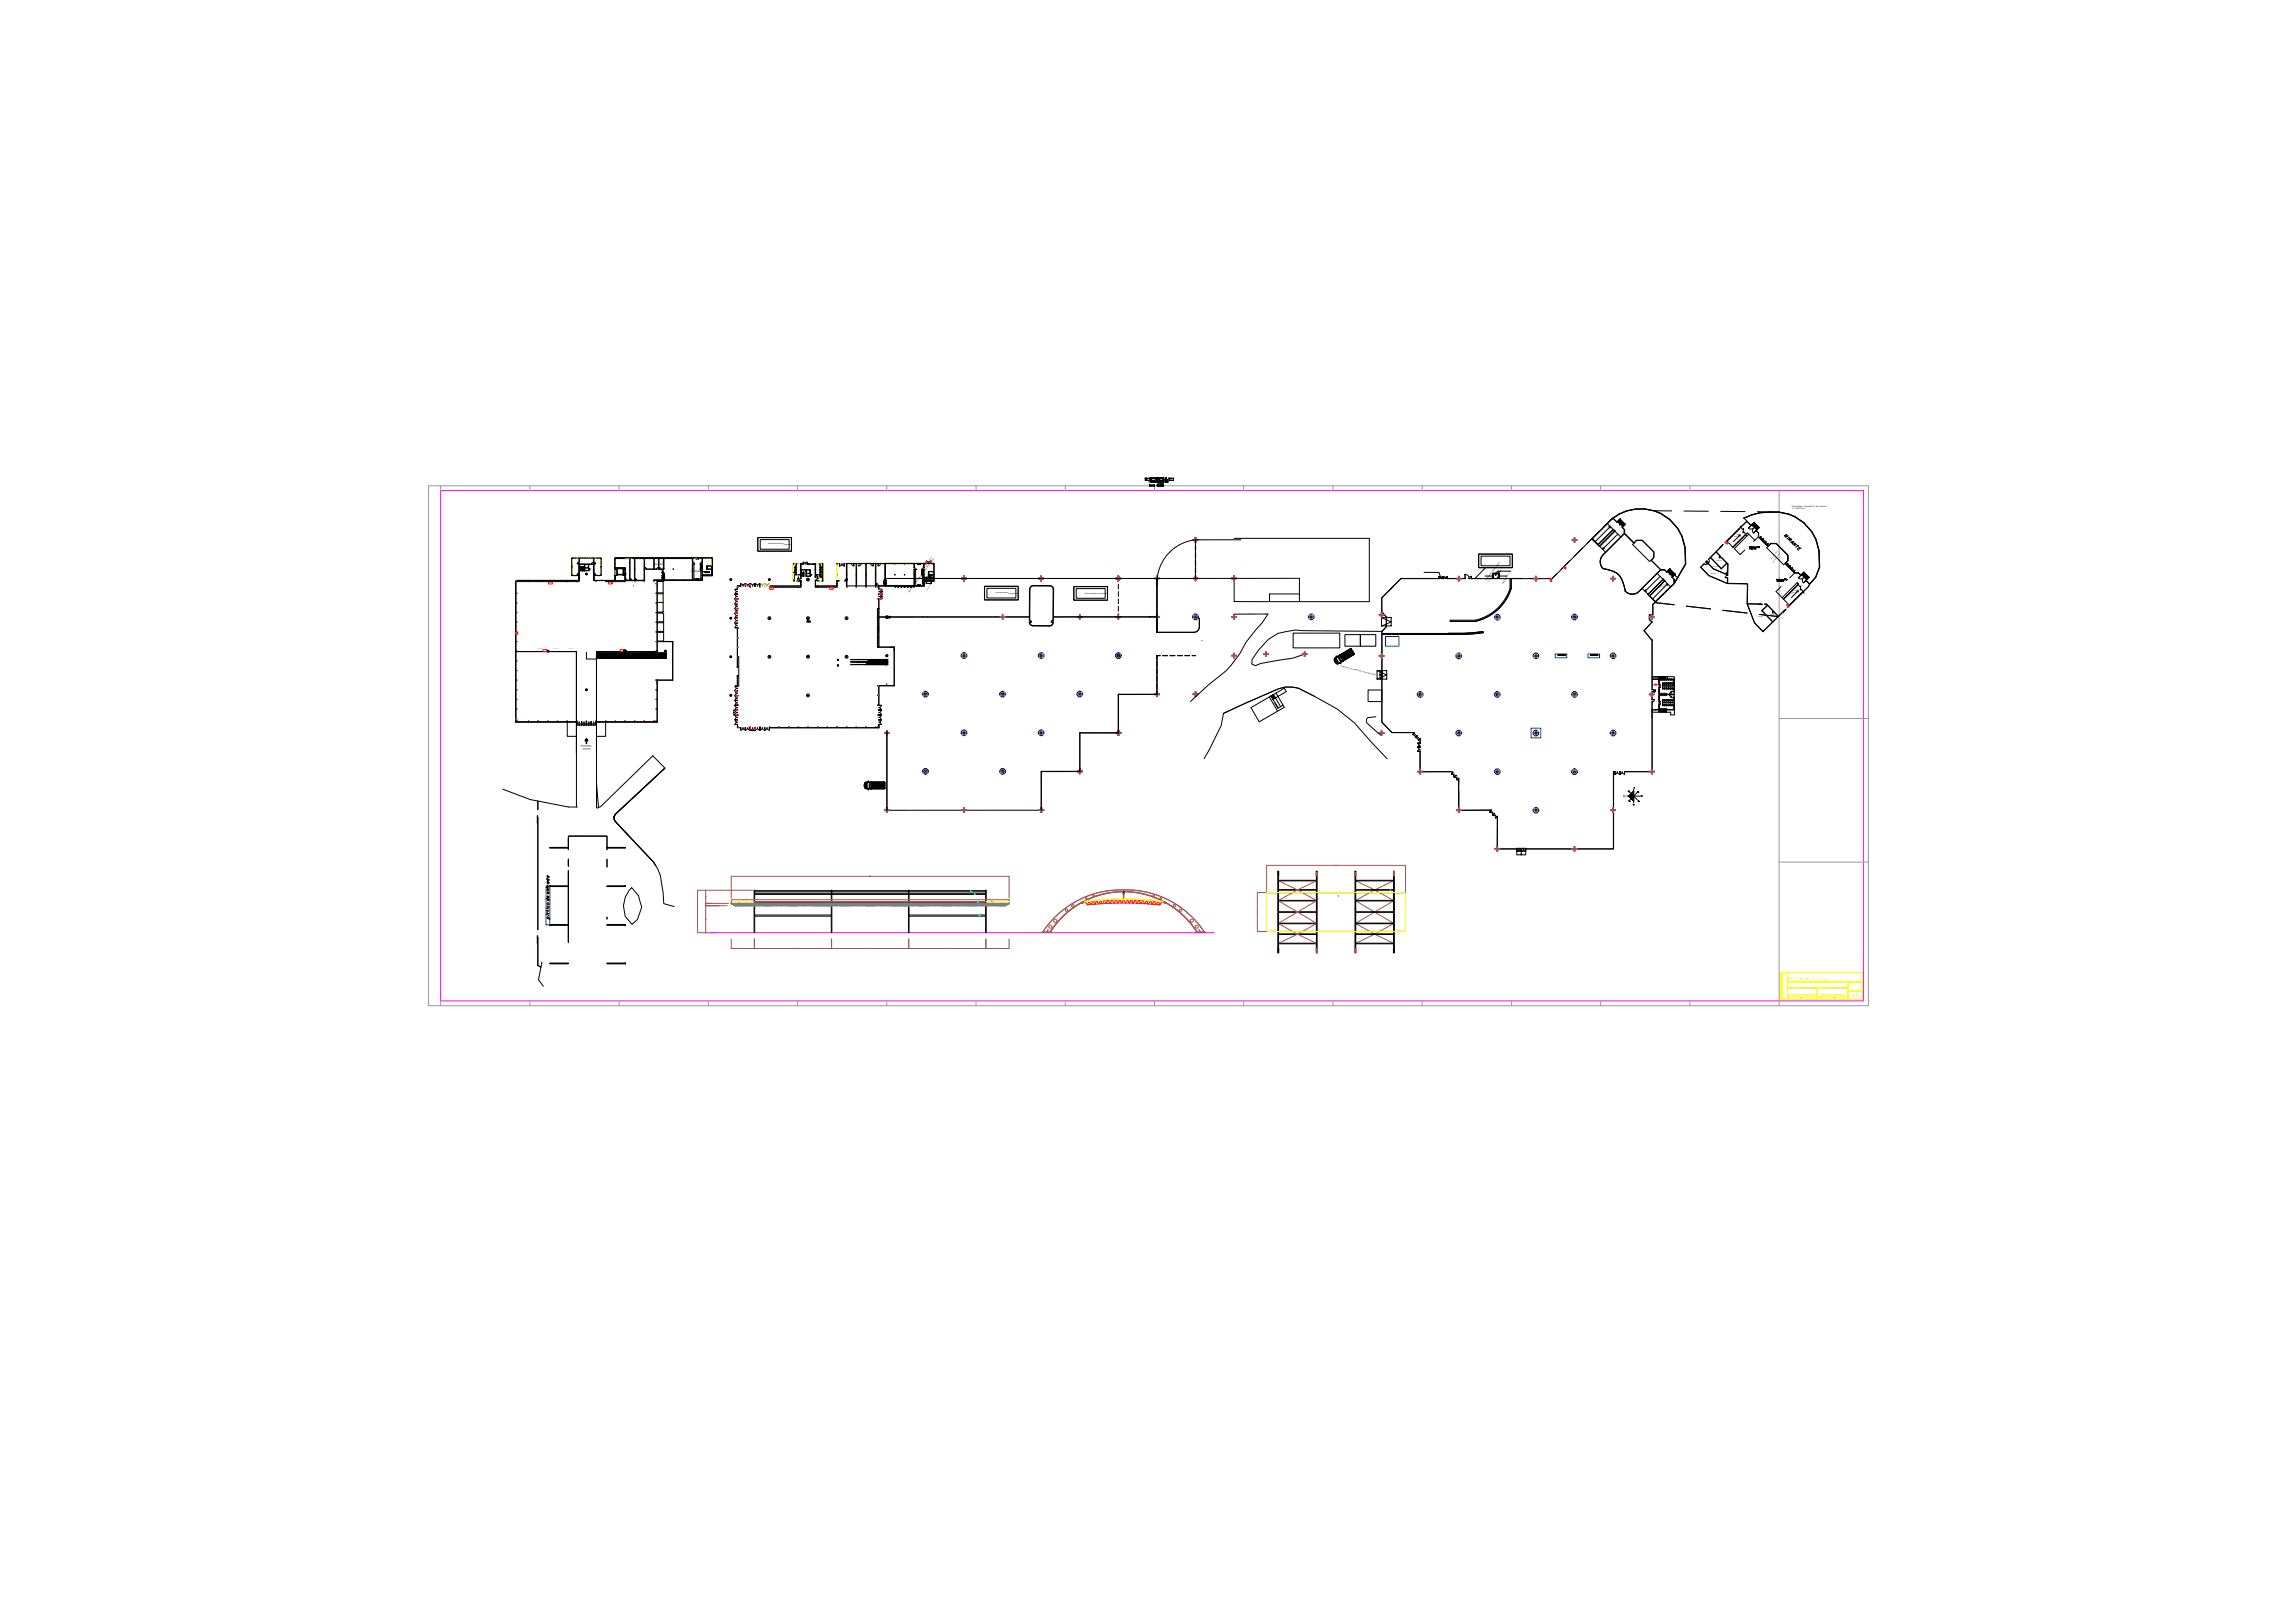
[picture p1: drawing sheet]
<svg xmlns="http://www.w3.org/2000/svg" width="1189mm" height="841mm" viewBox="0 0 1189 841" stroke-linecap="round" stroke-linejoin="round" font-family="sans-serif">
<defs><g id="words">
<text font-size="2.1" fill="#ff0" x="960" y="516">00</text>
<text font-size="1.8" x="843" y="412" transform="rotate(-180 843 412)">N</text>
<g font-size="1.1">
<text x="339" y="293">WC</text>
<text x="342" y="293">WC</text>
<text x="358" y="297">COZINHA</text>
<text x="306" y="388" transform="rotate(-180 306 388)">ACESSO</text>
<text x="307" y="386" transform="rotate(-180 307 386)">PRINCIPAL</text>
</g>
<text font-size="1.1" fill="#ff0" x="927" y="507">EVENTO TEMPORÁRIO - FESTA DA UVA</text>
<g font-size="1">
<text x="929" y="263">Planta Baixa - Pavilhão 02 - Pav. Inferior</text>
<text x="929" y="264">A.: 1.449,16 m²</text>
<text x="483" y="289" transform="rotate(127 483 289)">A.: 5.970,29 m2</text>
<text x="484" y="289" transform="rotate(127 484 289)">Planta Baixa - Centro de Eventos - 1° Pavimento</text>
</g>
<g font-size=".9">
<text x="398" y="282" transform="rotate(2 398 282)">Área destinada aos geradores</text>
<text x="777" y="291" transform="rotate(128 777 291)">Área destinada aos geradores</text>
<text x="516" y="307" transform="rotate(2 516 307)">Área destinada aos geradores</text>
<text x="562" y="308" transform="rotate(2 562 308)">Área destinada aos geradores</text>
</g>
<text font-size=".8" x="695" y="345" transform="rotate(14 695 345)">Ambulância com desfi brilador automático (DEA)</text>
<text font-size=".8" fill="#ff0" x="927" y="508">Rua Ludovico Cavinatto, n° 1431, B. N. Srª da Saúde, Caxias do Sul/RS</text>
<g font-size=".6">
<text x="902" y="276" transform="rotate(166 902 276)">i = 10%</text>
<text x="902" y="277" transform="rotate(166 902 277)">RAMPA SOBE</text>
<text x="920" y="287" transform="rotate(127 920 287)">2;das Uvas</text>
<text x="921" y="285" transform="rotate(127 921 285)">i0.627</text>
<text x="922" y="286" transform="rotate(127 922 286)">i0.15178;Palco Palácio</text>
<text x="888" y="294">Depósito</text>
<text x="890" y="291">Banheiro</text>
<text x="781" y="299" transform="rotate(127 781 299)">SUBESTAÇÃO</text>
<text x="887" y="297">Depósito</text>
<text x="483" y="302" transform="rotate(127 483 302)">central de gás vazia</text>
<text x="863" y="303" transform="rotate(166 863 303)">i = 10%</text>
<text x="863" y="303" transform="rotate(166 863 303)">RAMPA SOBE</text>
<text x="932" y="305" transform="rotate(166 932 305)">i = 10%</text>
<text x="932" y="306" transform="rotate(166 932 306)">RAMPA SOBE</text>
<text x="911" y="320">Depósito</text>
<text x="917" y="319">Banheiro</text>
</g>
<g font-size=".6" fill="#ff0">
<text x="927" y="510">ASSUNTO:</text>
<text x="958" y="510">PRANCHA:</text>
<text x="927" y="513">RESP. TÉCNICO:</text>
<text x="942" y="513">PROPRIETÁRIO:</text>
<text x="958" y="514">REVISÃO:</text>
<text x="927" y="517">DATA:</text>
<text x="934" y="517">ESCALA:</text>
<text x="942" y="517">DESENHO:</text>
<text x="951" y="517">ÁREA:</text>
</g>
<g font-size=".4">
<text x="773" y="299" transform="rotate(127 773 299)">Janela Venezianada</text>
<text x="781" y="299" transform="rotate(127 781 299)">Janela Venezianada</text>
<text x="782" y="296" transform="rotate(127 782 296)">Janela Venezianada</text>
</g>
<g font-size=".4" fill="#f00">
<text x="279" y="336">36,00m²(6x6)</text>
<text x="287" y="336">36,00m²(6x6)</text>
<text x="295" y="336">36,00m²(6x6)</text>
</g>
<g font-size=".3">
<text x="841" y="273" transform="rotate(-175 841 273)">08</text>
<text x="841" y="273" transform="rotate(-175 841 273)">07</text>
<text x="841" y="273" transform="rotate(-175 841 273)">06</text>
<text x="841" y="272" transform="rotate(-175 841 272)">05</text>
<text x="842" y="272" transform="rotate(-175 842 272)">04</text>
<text x="842" y="272" transform="rotate(-175 842 272)">03</text>
<text x="842" y="272" transform="rotate(-175 842 272)">02</text>
<text x="842" y="272" transform="rotate(-175 842 272)">01</text>
<text x="908" y="272" transform="rotate(127 908 272)">8</text>
<text x="908" y="272" transform="rotate(127 908 272)">7</text>
<text x="908" y="272" transform="rotate(127 908 272)">6</text>
<text x="908" y="272" transform="rotate(127 908 272)">5</text>
<text x="908" y="271" transform="rotate(127 908 271)">4</text>
<text x="909" y="271" transform="rotate(127 909 271)">3</text>
<text x="909" y="271" transform="rotate(127 909 271)">2</text>
<text x="909" y="271" transform="rotate(127 909 271)">1</text>
<text x="867" y="299" transform="rotate(-175 867 299)">08</text>
<text x="867" y="299" transform="rotate(-175 867 299)">07</text>
<text x="867" y="298" transform="rotate(-175 867 298)">06</text>
<text x="867" y="298" transform="rotate(-175 867 298)">05</text>
<text x="867" y="298" transform="rotate(-175 867 298)">04</text>
<text x="868" y="298" transform="rotate(-175 868 298)">02</text>
<text x="868" y="297" transform="rotate(-175 868 297)">01</text>
<text x="933" y="298" transform="rotate(127 933 298)">8</text>
<text x="934" y="298" transform="rotate(127 934 298)">7</text>
<text x="934" y="298" transform="rotate(127 934 298)">6</text>
<text x="934" y="297" transform="rotate(127 934 297)">5</text>
<text x="934" y="297" transform="rotate(127 934 297)">4</text>
<text x="934" y="297" transform="rotate(127 934 297)">3</text>
<text x="935" y="297" transform="rotate(127 935 297)">2</text>
<text x="935" y="297" transform="rotate(127 935 297)">1</text>
<text x="860" y="352" transform="rotate(-89 860 352)">12</text>
<text x="863" y="352" transform="rotate(-89 863 352)">01</text>
<text x="860" y="368" transform="rotate(-89 860 368)">12</text>
<text x="860" y="368" transform="rotate(-89 860 368)">10</text>
<text x="861" y="368" transform="rotate(-89 861 368)">09</text>
<text x="861" y="368" transform="rotate(-89 861 368)">08</text>
<text x="861" y="368" transform="rotate(-89 861 368)">07</text>
<text x="862" y="368" transform="rotate(-89 862 368)">06</text>
<text x="862" y="368" transform="rotate(-89 862 368)">05</text>
<text x="862" y="368" transform="rotate(-89 862 368)">04</text>
<text x="862" y="368" transform="rotate(-89 862 368)">03</text>
<text x="863" y="368" transform="rotate(-89 863 368)">02</text>
<text x="786" y="440" transform="rotate(127 786 440)">01</text>
<text x="786" y="440" transform="rotate(127 786 440)">02</text>
</g>
<g font-size=".2" fill="#a50000">
<text x="693" y="344" transform="rotate(59 693 344)">AMBULÂNCIA</text>
<text x="448" y="408" transform="rotate(90 448 408)">AMBULÂNCIA</text>
</g>
</g></defs>
<g fill="none" stroke="#000" stroke-width=".52">
<path d="M297 298h.1M297 289h.1M297 294h.1M296 289h4M296 291v7M299 292h1zM299 298h1M300 298h.1M300 289h.1M300 292h.1M300 296h.1M300 297l-1 1"/>
<path d="M300 297h.1M300 291l-1 1M300 297v-5v5M300 289v2M300 300h.1M300 299h.1M303 296v-4h-3v4M303 294h2M303 292v4h2M305 293v1M305 293h.1M305 294h.1"/>
<path d="M305 295h1h-1M305 296h.1M305 295h.1M305 292v1M305 294v1M305 296h-3v-2v2M306 295h-1M306 292h.1M306 292h-3v4v-4h-3v4M307 292h1M307 291v1M308 298h.1"/>
<path d="M308 289h.1M308 292h.1M308 296h.1M308 298h1h-1M308 297h.1M308 297v-5v5M308 289l4 1M308 289v2M308 300h.1M308 299h.1M308 298v2zM308 292h1z"/>
<path d="M308 291l1 1M308 297l1 1M311 298h.1M311 289h.1M311 294h.1M312 290v8h-3M319 289h.1M319 295h.1M319 294h5v3M319 298h1h-1M319 289h5M319 291v10"/>
<path d="M319 289h40v2M319 298h.1M319 299h.1M319 300h.1M319 298v3h-11M320 294v4M320 298h.1M320 295l3-1v4M320 295h.1M320 294v1M320 295h3v3h-3zM323 294v4"/>
<path d="M323 298h1v3v-1M323 298h1M323 298h.1M323 295h.1M323 298h-3M324 289h.1M324 298h.1M324 295h.1M324 298v3M324 300v1M324 300l1 1M326 289v12"/>
<path d="M327 300v1h-2M327 300v1M329 289h.1M329 295h.1M329 289v12M329 300v1M329 300v1h-2M329 300l1 1M334 289h.1M334 295h.1M334 289v12M334 289v12h-4"/>
<path d="M334 294v1M334 294l1 1M335 295h.1M335 295h4M339 289h.1M339 295h.1M339 289v6M339 295h1M340 295h.1M341 294l-1 1M341 294v1h1v-1M341 289v6"/>
<path d="M342 294v1M342 295h.1M342 295h2M343 295h1M343 295l1 1-1 1M343 297h1M343 299h1M343 299l1 1h-1h1M343 298h1M343 298l1 1h-1M343 299h1v1M344 298v1h-1"/>
<path d="M344 298h.1M344 299h.1M344 289v6M344 289h.1M344 295h.1M344 289v6h-2M344 298h-1M344 298v2v-1M344 298v1M349 289h.1M349 295h.1M354 289h.1"/>
<path d="M359 289h.1M359 295h.1M359 291h.1M359 292h.1M359 289v2M359 291l1 1M359 292v8h5v-2h5M360 292v8h3v-4M360 292h-1M360 292h-1v9h-20M361 289h.1M362 289h.1"/>
<path d="M363 292h1v3h-1M363 292h1M363 293h.1M363 294h.1M363 293v3h1v2M363 295h.1M363 295v1zM363 293v2M364 295v1zM364 293v2M364 298h.1M364 289h.1"/>
<path d="M364 295h.1M364 291l-1 1M364 291h.1M364 289v2M364 300h.1M364 299h.1M364 296h4v1h-3v-1M364 292h-1l1 1M364 292v6h5v-3M365 297h3M366 295h.1M366 294h.1"/>
<path d="M366 294v1M366 295h3M366 294v-1h3v2h-3M369 298h.1M369 289h.1M369 295h.1M369 294v4M369 293h-3v1M411 292h.1M411 296h.1M411 299h1zM411 298h1z"/>
<path d="M411 300h1zM411 295h2M411 298h2M411 297v4M411 294h2M411 297h2M412 294h1zM412 297h1zM412 297h1M412 294l1 1M413 293l-1 1M413 296h-1"/>
<path d="M413 293h.1M413 297v1h-2M413 297h.1M413 296h.1M413 295h.1M413 292v1M413 295v1M413 294h-2v2M413 294h.1M413 300h1zM414 299h.1M414 299v2"/>
<path d="M415 294h.1M415 295h.1M415 293h.1M415 296h.1M415 297h.1M415 292h.1M415 298h.1M415 300h.1M415 300l-1 1M415 298h-1h1M415 295v3M415 299v1"/>
<path d="M415 298h1M415 292h1M415 292v3M415 299h2v-3l-1 3M415 297h1M415 295v3h1M415 297v-2h3v4M416 297h-1M416 292h.1M416 291v1zM416 291l1 1 1-1M417 297h-2"/>
<path d="M418 297h2M418 291v1zM418 292h.1M419 292h.1M420 296v1M420 296h.1M420 298h.1M420 297h.1M420 296v-1h-2v3h2M420 297v1M420 297v1h1h-1M420 296v-1h-2v4"/>
<path d="M420 298l-2 1M421 298h-1M421 292h.1M422 292h.1M422 295h.1M422 298h.1M422 292h-4M423 298h1h-1M423 299h.1M423 298l1 1M423 299v-1v1M423 299l-1-7 1 7"/>
<path d="M423 294h.1M423 295h.1M423 296h.1M423 297h.1M423 293h.1M424 299h2M424 300l-1 1M424 300h.1M424 299v1M425 297h1zM425 294h1zM425 293h.1"/>
<path d="M425 295h1M425 294h1M425 298h1M425 292v1M425 294h.1M425 295v1M425 297v1M425 299h.1M425 297h.1M425 296h.1M425 295h.1M425 298h.1"/>
<path d="M425 293l1 1M425 296h1M425 299h1zM425 298l1 1M426 297h-1M426 294l-1 1M426 299h.1M426 292h.1M426 292v9M426 295h.1M426 298v1M426 293h.1"/>
<path d="M426 297h.1M426 296h.1M426 300h.1M434 298h.1M434 292h.1M435 292v1M435 292h.1M435 293l1-1 2 1M435 293h.1M437 292h1M438 292v1M438 292h.1"/>
<path d="M439 292h45v9h-5v3h-40zM439 292v8M439 298h.1M439 292h.1M441 292h.1M443 292l-1 1zM443 292h.1M444 298h.1M444 292h.1M444 292v12v-12M445 292v1zM446 292l-1 1"/>
<path d="M446 292h.1M449 298h.1M449 292h.1M449 292v12v-12M451 292l2 1M453 292l-1 1zM454 298h.1M454 292h.1M454 292v12v-12M455 292v1zM456 292l-1 1M456 292h.1"/>
<path d="M459 298h.1M459 292h25v9h-5v3h-20zM459 292h.1M459 292v8M464 298h.1M464 292h.1M469 298h.1M469 292h.1M474 292v2M474 298h.1M474 292h.1M474 294l1 1"/>
<path d="M475 295v8M475 295h-1v9M476 292h.1M477 292h.1M478 295h1v5M478 295h1M478 298h1M478 295v3h1M478 296h.1M478 297h.1M478 298v5M478 295v3"/>
<path d="M479 294l-1 1M479 292h.1M479 292v2M479 295v8M479 295h-1M479 299h.1M480 291l1 1 1-1M480 291v1M480 299h.1M480 299v1M480 299h4M481 298v1"/>
<path d="M481 297h.1M482 298v1M482 292h.1M482 291h.1M482 291v1M482 291l1 1M482 298v3M483 292h.1M483 299v1M484 300h-4v1M484 298l-3-1v1M484 298h.1"/>
<path d="M484 292h.1M484 296v5M484 296h-3v1M484 298h-3M267 317h.1M267 312h.1M267 307h.1M267 301v73M267 301h.1M268 317h.1M268 312h.1M268 307h.1"/>
<path d="M268 301h.1M274 301h.1M279 301h.1M284 301h.1M289 301h.1M294 301h.1M299 301h.1M300 300v-2v3M300 301h-33v73h32M300 301h.1M308 301h.1M309 301h.1"/>
<path d="M314 301h.1M319 301h.1M324 300h.1M324 301h.1M325 301h.1M327 301h.1M327 301h2M329 300h.1M329 301h.1M330 301h.1M330 301h4M334 300h.1"/>
<path d="M334 301h.1M339 300h.1M339 301h.1M339 300h20M340 317h.1M340 312h.1M340 307h.1M340 302h.1M341 302h.1M341 317h.1M341 312h.1M341 307h.1"/>
<path d="M341 317h2v1h-2M341 301h3M341 312h3M341 307h3M341 301v33M341 308h3M343 300v-2h1v2M344 300h.1M344 301v16h-1l1 1M344 301h.1M349 300h.1M354 300h.1"/>
<path d="M359 300h.1M359 301h5M361 300h.1M362 300h.1M381 310l1 2-1 1M381 313h1M381 308h1M381 305l1 2-1 1M381 318l1 1-1 1M381 313l1 1-1 1M381 315h1M381 318h1"/>
<path d="M381 315l1 2-1 1M381 305h.1M381 308h.1M381 310h.1M381 313h.1M381 315h.1M381 318h.1M381 310h1h-1M381 308l1 1-1 1M382 305h.1M382 308h.1M382 310h.1"/>
<path d="M382 313h.1M382 315h.1M382 318h.1M382 318h-1M382 308h-1M382 313h-1M382 315h-1M382 304h.1M383 310h.1M383 315h.1M383 304h.1M384 302l1 2 1-2"/>
<path d="M384 302v2h-2v1h-1M384 303h.1M384 302v2h-2M386 302v2M386 303h.1M386 304h.1M386 302l2 2 1-2M389 303h.1M389 304h.1M389 302v2M389 302l1 2 1-2M391 302v2v-2"/>
<path d="M391 303h.1M391 302l2 2 1-2M394 302v2M394 303h.1M394 304h.1M396 304h.1M399 304h.1M399 304h16M411 301h.1M414 304h.1M414 301h1zM414 301h1"/>
<path d="M415 301h.1M415 303h.1M415 302h.1M415 301v2M422 301h.1M422 303h.1M423 304h11h-11h11M423 303h.1M423 302h.1M423 301h.1M423 301v2M423 301h1"/>
<path d="M424 301h.1M424 304h.1M426 301h.1M429 304h.1M434 303h.1M434 301h1h-1M434 302h.1M434 301h.1M434 304h.1M434 301v2M438 301h1v3v-3zM439 303h.1"/>
<path d="M439 304h.1M444 303h.1M444 304h.1M449 303h.1M449 304h.1M454 303h.1M454 304h.1M454 302l1 1M454 302v1zM455 316h.1M455 310h.1M455 304h.1"/>
<path d="M455 303l24 1M455 303l9 1M455 304v1M455 305h2M455 308h2M455 315v20M455 310v25M455 310h2M456 305h.1M456 308h1M456 310h.1M457 305h.1"/>
<path d="M457 308h.1M457 310h.1M457 308l-2 1 2 1M457 308h-2M457 310h-2M457 305h-2M457 305l-2 2 2 1M457 307h.1M457 309h.1M457 305v5M458 301v1M458 302h.1"/>
<path d="M458 302v1M458 301h.1M458 302h1l-1 1M458 301l1 1h-1M458 303h.1M458 302l1-1h-1h1v2l-1-1M459 303v1M464 303v1M464 304h.1M465 303h.1M465 303l-1 1M465 303v1"/>
<path d="M465 304h1M466 303v1M466 303h.1M466 303l1 1M467 303v1M467 304h.1M468 303h.1M468 303l1 1M468 303l-1 1M469 303v1M469 304h.1M470 303h.1"/>
<path d="M470 303l-1 1M470 303v1M470 304h1M471 303v1M471 303h.1M471 303l1 1M472 303v1M472 304h.1M473 303h.1M473 303l-1 1M473 303l1 1M474 304h.1"/>
<path d="M474 304h5M476 303h.1M477 303h.1M479 303v1M479 302h.1M479 303h.1M479 301h.1M480 300v-1v1h2M480 300h.1M480 301v1h3v-1M480 301v1M481 302h.1"/>
<path d="M482 300h.1M482 301v1M484 301h-5M267 337h.1M267 322h.1M267 327h.1M267 332h.1M268 337h.1M268 332h.1M268 327h.1M268 322h.1M283 338h-16h32v36"/>
<path d="M283 338h.1M284 338h.1M284 338h15v80M309 340h.1M309 338h.1M309 340h31M309 338h31M323 338h-14M323 338h.1M324 338h.1M324 338h17M340 327h.1"/>
<path d="M340 322h.1M340 332h.1M340 337h.1M341 337h.1M341 322h.1M341 327h.1M341 332h.1M341 332h3M341 327h3M341 322h3M341 323h3M341 328h3"/>
<path d="M381 320h1M381 323h1M381 320l1 2-1 1M381 323h1h-1M381 323l1 1-1 1M381 320h.1M381 323h.1M381 325h.1M381 325h1M382 320h.1M382 323h.1M382 325h.1"/>
<path d="M382 325v21M382 325h-1M382 330h.1M382 335h.1M382 320h-1M382 331h.1M383 335h.1M383 330h.1M383 331h.1M383 325h.1M455 335h.1M455 330h.1"/>
<path d="M455 320h.1M463 335h-8M463 335v20M267 357h.1M267 352h.1M267 347h.1M267 342h.1M268 357h.1M268 352h.1M268 347h.1M268 342h.1M309 341v78"/>
<path d="M309 341h.1M309 341h31M340 341h.1M340 357h.1M340 352h.1M341 357h.1M341 352h.1M341 352v22M381 356l1 1-1 1M381 358l1 1-1 1M381 358h1M381 356h.1"/>
<path d="M381 358h.1M382 356h.1M382 358h.1M382 345h.1M382 350h.1M382 350v6M382 346h.1M382 345v1M382 358h-1M382 355h.1M382 340h.1M382 356h-1"/>
<path d="M382 351h.1M383 350h.1M383 345h.1M383 340h.1M383 351h.1M383 356h.1M383 340v16M455 355h.1M455 355h8M455 355v11M459 345h.1M459 344h.1"/>
<path d="M459 342h.1M459 343h.1M267 367h.1M267 362h.1M267 372h.1M267 374h32M268 374h.1M268 367h.1M268 362h.1M268 372h.1M268 373h.1M269 374h.1"/>
<path d="M274 374h.1M279 374h.1M284 374h.1M289 374h.1M294 374h.1M299 374h.1M299 374v1M299 375l1-1 1 1M299 375h.1M301 374v1M301 374h1M301 375l2-1 1 1"/>
<path d="M301 374l1 1zM304 374v1M304 375h.1M304 374h.1M304 375l1-1 1 1M304 374v1zM306 374v1M306 374h1M306 374h.1M306 375l2-1 1 1M306 374l1 1zM309 374v1z"/>
<path d="M309 375h.1M309 374h.1M309 374h32M314 374h.1M319 374h.1M324 374h.1M329 374h.1M334 374h.1M339 374h.1M340 367h.1M340 362h.1M340 374h.1"/>
<path d="M340 374h1M341 367h.1M341 362h.1M341 374h-32M380 370h2M380 368h2M380 369h.1M380 368v2M381 363l1 1-1 1M381 373l1 1-1 1M381 363h1M381 361l1 1-1 1"/>
<path d="M381 373h1M381 371l1 1-1 1M381 366l1 1-1 1M381 368l1 1-1 1M381 368h1M381 365l1 1M381 375h1v2h2M381 360v1M381 363h.1M381 365v1M381 368h.1M381 370v1"/>
<path d="M381 373h.1M381 375h.1M381 360h1M382 363h.1M382 365v1M382 368h.1M382 373h.1M382 375h.1M382 360l-1 1M382 370l-1 1M382 363h-1M382 370v1"/>
<path d="M382 360v1M382 373h-1M382 360h-1M382 370h-1M382 366h-1M382 361h.1M382 371h.1M382 366h.1M382 377h.1M383 377h.1M383 361h.1M383 371h.1"/>
<path d="M383 366h.1M384 377h.1M384 377v1M384 378h.1M384 378l1-1 1 1M386 378h.1M386 377h.1M386 377v1M386 378l2-1 1 1M389 377h.1M389 377v1M389 378l1-1 1 1"/>
<path d="M389 378h.1M391 378h.1M391 377h.1M391 377v1M391 378l2-1 1 1M394 377h.1M394 377v1M394 378l1-1 1 1M394 378h.1M396 378h.1M396 377h.1M396 377v1"/>
<path d="M396 378l2-1 1 1M399 377h56M399 378h.1M399 377h.1M399 377v1M404 377h.1M409 377h.1M414 377h.1M419 377h.1M424 377h.1M429 377h.1M434 377h.1"/>
<path d="M439 377h.1M444 377h.1M449 377h.1M454 377h.1M455 360h.1M455 365h.1M455 370h.1M455 377h.1M455 373h.1M455 371h.1M455 368h2M455 366h2"/>
<path d="M455 371h2M455 373h2M455 370v1M455 375v2M455 377h-56M456 366h.1M456 368h.1M456 370v1M456 373h.1M456 375h.1M457 366h.1M457 368h.1"/>
<path d="M457 370v1M457 373h.1M457 375h-2M457 366h-2M457 366l-2 1 2 1M457 368h-2M457 368l-2 1 2 1M457 370h-2M457 371h-2M457 371l-2 1 2 1M457 373h-2M457 373l-2 1 2 1"/>
<path d="M304 383l1 1-1-1v2v-2l-1 1z"/>
<circle cx="304" cy="297" r=".5"/>
<circle cx="304" cy="297" r=".3"/>
<circle cx="324" cy="297" r=".5"/>
<circle cx="324" cy="297" r=".3"/>
<circle cx="344" cy="297" r=".5"/>
<circle cx="344" cy="297" r=".3"/>
<circle cx="361" cy="289" r=".2"/>
<circle cx="362" cy="289" r=".2"/>
<circle cx="476" cy="292" r=".2"/>
<circle cx="477" cy="292" r=".2"/>
<circle cx="361" cy="300" r=".2"/>
<circle cx="362" cy="300" r=".2"/>
<circle cx="379" cy="300" r=".5"/>
<circle cx="379" cy="300" r=".3"/>
<circle cx="399" cy="300" r=".5"/>
<circle cx="399" cy="300" r=".3"/>
<circle cx="419" cy="300" r=".7"/>
<circle cx="419" cy="300" r=".3"/>
<circle cx="439" cy="300" r=".5"/>
<circle cx="439" cy="300" r=".3"/>
<circle cx="459" cy="300" r=".5"/>
<circle cx="459" cy="300" r=".3"/>
<circle cx="460" cy="320" r=".7"/>
<circle cx="460" cy="320" r=".3"/>
<circle cx="476" cy="303" r=".2"/>
<circle cx="477" cy="303" r=".2"/>
<circle cx="479" cy="300" r=".5"/>
<circle cx="479" cy="300" r=".3"/>
<circle cx="284" cy="337" r=".5"/>
<circle cx="284" cy="337" r=".3"/>
<circle cx="324" cy="337" r=".5"/>
<circle cx="324" cy="337" r=".3"/>
<circle cx="379" cy="320" r=".5"/>
<circle cx="379" cy="320" r=".3"/>
<circle cx="399" cy="320" r=".7"/>
<circle cx="399" cy="320" r=".3"/>
<circle cx="419" cy="320" r=".7"/>
<circle cx="419" cy="320" r=".3"/>
<circle cx="439" cy="320" r=".7"/>
<circle cx="439" cy="320" r=".3"/>
<circle cx="304" cy="357" r=".5"/>
<circle cx="304" cy="357" r=".3"/>
<circle cx="379" cy="340" r=".5"/>
<circle cx="379" cy="340" r=".3"/>
<circle cx="399" cy="340" r=".7"/>
<circle cx="399" cy="340" r=".3"/>
<circle cx="419" cy="340" r=".7"/>
<circle cx="419" cy="340" r=".3"/>
<circle cx="439" cy="340" r=".7"/>
<circle cx="439" cy="340" r=".3"/>
<circle cx="379" cy="360" r=".5"/>
<circle cx="379" cy="360" r=".3"/>
<circle cx="419" cy="360" r=".7"/>
<circle cx="419" cy="360" r=".3"/>
<circle cx="460" cy="380" r=".3"/>
</g>
<g fill="none" stroke="#a55252" stroke-width=".52">
<path d="M267 301h1M267 317h1M267 312h1M267 307h1M274 301h.1M279 301h.1M284 301h.1M289 301h.1M294 301h.1M299 301h.1M309 301h.1M314 301h.1"/>
<path d="M319 301h.1M324 301h.1M329 301h.1M334 301h.1M339 301h.1M340 317h.1M340 312h.1M340 307h.1M340 302h.1M344 301h.1M382 304h1M382 315h1"/>
<path d="M382 310h1M389 304h.1M394 304h.1M399 304h.1M414 304h.1M424 304h.1M429 304h.1M434 304h.1M439 304h.1M444 304h.1M449 304h.1M454 304h.1"/>
<path d="M455 315h.1M455 316h.1M455 310h.1M455 304h.1M267 337h1M267 332h1M267 327h1M267 322h1M340 337h.1M340 332h.1M340 327h.1M340 322h.1"/>
<path d="M382 330h1M382 336h1M382 335h1M382 331h1M382 326h1M382 325h1M455 335h.1M455 330h.1M455 321h.1M455 320h.1M267 357h1M267 352h1"/>
<path d="M267 347h1M267 342h1M340 357h.1M340 352h.1M382 351h1M382 350h1M382 346h1M382 345h1M382 341h1M382 340h1M382 355h1M382 356h1"/>
<path d="M455 355h.1M267 367h1M267 362h1M267 372h1M268 373v1M274 374h.1M279 374h.1M284 374h.1M289 374h.1M294 374h.1M299 374h.1M304 374h.1"/>
<path d="M309 374h.1M314 374h.1M319 374h.1M324 374h.1M329 374h.1M334 374h.1M339 374h.1M340 374h.1M340 367h.1M340 362h.1M382 366h1M382 365h1"/>
<path d="M382 360h1M382 361h1M382 370h1M382 371h1M383 377h-1M389 377h.1M394 377h.1M399 377h.1M404 377h.1M409 377h.1M414 377h.1M419 377h.1"/>
<path d="M424 377h.1M429 377h.1M434 377h.1M439 377h.1M444 377h.1M449 377h.1M454 377h.1M455 377h.1M455 360h.1M455 366h.1M455 365h.1M455 370h.1"/>
<path d="M455 371h.1"/>
</g>
<g fill="none" stroke="#ff0" stroke-width=".52">
<path d="M296 297v1zM296 291v1zM296 292v1zM296 289v2zM296 296v1zM296 294v2zM296 293v1zM296 291h.1M296 298h.1M296 289h.1M296 292h.1M296 293h.1"/>
<path d="M296 294h.1M296 296h.1M296 297h.1M297 298h.1M297 289h.1M298 289h.1M298 298h.1M298 289h1M298 298h1M299 289h.1M299 298h.1M299 298h1z"/>
<path d="M299 289h1zM300 289h.1M300 298h.1M300 289h1M301 289h.1M302 289h.1M303 289h.1M303 289h1M304 289h.1M304 289h1M305 289h.1M305 289h1"/>
<path d="M306 289h.1M307 289h.1M308 289h.1M308 298h.1M308 298h1zM308 289h1zM309 289h.1M309 298h.1M309 289h1M309 298h1M310 289h.1M310 298h.1"/>
<path d="M310 289h1M310 298h1M311 289h.1M311 298h.1M312 298h.1M312 289h.1M312 291h.1M312 292h.1M312 293h.1M312 294h.1M312 296h.1M312 297h.1"/>
<path d="M312 297v1zM312 291v1zM312 292v1zM312 296v1zM312 294v2zM312 293v1zM312 289v2zM319 296v1zM319 294v2zM319 297v1zM319 293v1zM319 292v1z"/>
<path d="M319 291v1zM319 289v2zM319 296h.1M319 294h.1M319 289h.1M319 291h.1M319 292h.1M319 293h.1M319 297h.1M319 298h.1M319 289h1M320 289h.1"/>
<path d="M320 289h1M321 289h.1M322 289h.1M323 289h.1M323 289h1M324 289h.1M324 289h1zM325 289h.1M325 289h1zM326 289h.1M326 289h2zM328 289h.1"/>
<path d="M328 289h1M329 289h.1M329 289h1M330 289h.1M330 289h1M331 289h.1M332 289h.1M333 289h.1M333 289h1M334 289h.1M334 289h1M335 289h.1"/>
<path d="M335 289h1M336 289h.1M337 289h.1M338 289h.1M338 289h1M339 289h.1M339 289h1M340 289h.1M340 289h1M341 289h.1M342 289h.1M343 289h.1"/>
<path d="M343 289h1M344 289h.1M344 289h1M345 289h.1M345 289h1M346 289h.1M347 289h.1M348 289h.1M348 289h1M349 289h.1M349 289h1M350 289h.1"/>
<path d="M350 289h1M351 289h.1M352 289h.1M353 289h.1M353 289h1M354 289h.1M354 289h1M355 289h.1M355 289h1M356 289h.1M357 289h.1M358 289h.1"/>
<path d="M358 289h1M359 289h.1M359 289h1M360 289h.1M360 289h1zM361 289h.1M362 289h.1M363 289h.1M363 289h1M364 289h.1M364 298h.1M364 298h1z"/>
<path d="M364 289h1M365 289h.1M365 298h1zM365 298h.1M365 289h1M366 289h.1M366 298h2zM366 298h.1M367 289h.1M368 289h.1M368 298h1zM368 298h.1"/>
<path d="M368 289h1M369 289h.1M369 298h.1M369 291h.1M369 292h.1M369 293h.1M369 294h.1M369 297h.1M369 296v1zM369 294v2zM369 297v1zM369 292v1z"/>
<path d="M369 291v1zM369 289v2zM369 293v1zM369 296h.1M411 292v1zM411 300v1zM411 296v1zM411 297v1zM411 293v2zM411 298v2zM411 295v1zM411 293h.1"/>
<path d="M411 292h.1M411 295h.1M411 296h.1M411 297h.1M411 298h.1M411 300h.1M412 292h.1M413 292h.1M414 292h.1M414 292h1zM415 292h.1M423 292h.1"/>
<path d="M423 292h1zM424 292h.1M424 299h1M424 299l1 1zM424 292h1M424 299h.1M425 292h.1M425 292h1M426 292h.1M426 293h.1M426 295h.1M426 296h.1"/>
<path d="M426 297h.1M426 298h.1M426 300h.1M426 292l1 1zM426 300l1 1zM426 298l1 2zM426 296l1 1zM426 295l1 1zM426 293l1 2zM426 297l1 1zM434 298v2zM434 296v1z"/>
<path d="M434 293v2zM434 292v1zM434 297v1zM434 300v1zM434 295v1zM434 298h.1M434 300h.1M434 295h.1M434 292h.1M434 293h.1M434 296h.1M434 297h.1"/>
<path d="M434 292h1M435 292h.1M438 292h.1M439 292h.1M439 292h1M440 292h.1M440 292h1M441 292h.1M443 292h.1M444 292h.1M444 292h1M445 292h.1"/>
<path d="M446 292h.1M447 292h.1M448 292h.1M449 292h.1M449 292h1M450 292h.1M450 292h1M451 292h.1M453 292h.1M454 292h.1M454 292h1M455 292h.1"/>
<path d="M456 292h.1M457 292h.1M458 292h.1M459 292h.1M459 292h1M460 292h.1M460 292h1M461 292h.1M462 292h.1M463 292h.1M464 292h.1M464 292h1"/>
<path d="M465 292h.1M465 292h1M466 292h.1M467 292h.1M468 292h.1M469 292h.1M469 292h1M470 292h.1M470 292h1M471 292h.1M472 292h.1M473 292h.1"/>
<path d="M474 292h.1M474 292h1M475 292h.1M475 292h1M476 292h.1M477 292h.1M478 292h.1M479 292h.1M479 292h1M480 292h.1M483 292h.1M484 292h.1"/>
<path d="M484 295h.1M484 296h.1M484 297h.1M484 298h.1M484 300h.1M484 293v2zM484 292v1zM484 298v2zM484 297v1zM484 296v1zM484 300v1zM484 295v1z"/>
<path d="M484 293h.1M394 304h.1M394 302h.1M394 303v1M396 302h.1M396 304h.1M396 303v1M399 304h.1M399 302h.1M399 303v1M411 301h.1M412 301h.1"/>
<path d="M413 301h.1M414 301h.1M423 301h.1M423 301h1zM424 301h.1M425 301h.1M425 301h-1M426 301h.1M426 301h-1M434 301h.1M479 301h.1M479 301h1z"/>
<path d="M480 301h.1M480 301h1zM481 301h.1M481 301h2zM483 301h.1M483 301h1zM484 301h.1"/>
<circle cx="424" cy="299" r=".3"/>
</g>
<g fill="none" stroke="#989898" stroke-width=".52">
<path d="M297 289h1M297 298h1M297 289h.1M297 298h.1M298 289h1M298 298h1M300 289h1M302 289h1M302 289h.1M303 289h1M304 289h1M305 289h1"/>
<path d="M307 289h1M307 289h.1M309 289h1M309 298h1M310 289h1M310 298h1M319 289h1M320 289h1M322 289h1M322 289h.1M323 289h1M328 289h1"/>
<path d="M329 289h1M330 289h1M332 289h1M332 289h.1M333 289h1M334 289h1M335 289h1M337 289h1M337 289h.1M338 289h1M339 289h1M340 289h1"/>
<path d="M342 289h1M342 289h.1M343 289h1M344 289h1M345 289h1M347 289h1M347 289h.1M348 289h1M349 289h1M350 289h1M352 289h1M352 289h.1"/>
<path d="M353 289h1M354 289h1M355 289h1M357 289h1M357 289h.1M358 289h1M359 289h1M362 289h1M362 289h.1M363 289h1M364 289h1M365 289h1"/>
<path d="M367 289h1M367 289h.1M368 289h1M411 292h1M413 292h1M424 292h1M425 292h1M434 292h1M438 292h1M439 292h1M440 292h1M443 292h1"/>
<path d="M444 292h1M446 292h1M448 292h1M449 292h1M450 292h1M453 292h1M454 292h1M456 292h1M458 292h1M459 292h1M460 292h1M461 292h1"/>
<path d="M463 292h1M464 292h1M465 292h1M466 292h1M468 292h1M469 292h1M470 292h1M471 292h1M473 292h1M474 292h1M475 292h1M476 292h1"/>
<path d="M478 292h1M479 292h1M483 292h1M394 302l1 2 1-2M396 302l2 2 1-2M411 301h1M412 301h.1M413 301h1M424 301h1M425 301h1"/>
</g>
<g fill="none" stroke="#7f3f3f" stroke-width=".52">
<path d="M411 298h1M411 299l1 1M411 299h1M411 298h.1M411 299h.1M411 300h.1M411 299v1M412 298h.1M412 299h.1M412 300h.1M412 298h-1M412 299v1"/>
<path d="M412 299h-1M412 300h-1M414 300h.1M411 300h1M411 301h1M411 300v1M411 301h.1M412 301h.1M412 300v1M414 301h.1"/>
<circle cx="412" cy="299" r=".1"/>
<circle cx="412" cy="298" r=".1"/>
<circle cx="412" cy="300" r=".1"/>
<circle cx="412" cy="301" r=".1"/>
<circle cx="414" cy="301" r=".1"/>
<circle cx="414" cy="300" r=".1"/>
</g>
<path d="M381 313h1zM381 310h1zM456 310h1zM456 308h1zM456 305h1zM381 370h1zM381 368h1zM389 377v1zM391 377v1z" fill="none" stroke="#f00" stroke-width=".52"/>
<path d="M309 340v1z" fill-rule="evenodd" fill="#ff0"/>
<path d="M309 340v1z" fill-rule="evenodd" fill="#ff0" stroke="#ff0" stroke-width=".52"/>
<path d="M309 340v1z" fill="none" stroke="#ff0" stroke-width=".52"/>
<path d="M308 340h1z" fill-rule="evenodd" fill="#ff0"/>
<path d="M308 340h1z" fill-rule="evenodd" fill="#ff0" stroke="#ff0" stroke-width=".52"/>
<path d="M308 340h1z" fill="none" stroke="#ff0" stroke-width=".52"/>
<g fill="none" stroke="#000" stroke-width=".52">
<path d="M393 279h17v7h-17zM394 280h15v5h-15zM840 270l2 2M840 270h.1M841 271h.1M842 272h.1M297 289h14l1 9h-4v-6h-8v6h-3zM300 295h3M300 294h3M300 296h2M369 298v-9h-50v5h5v7h10h-10M866 296l1 2"/>
<path d="M866 296h.1M867 297h.1M867 297v1M867 298l2 1M868 298h.1M869 299h.1M344 318v14M399 304h16M510 304h18v7h-18zM511 305h15v5h-15zM556 304h18v7h-18zM557 304h17v7h-17z"/>
<path d="M558 305h15v5h-15zM455 335h.1M441 344h19M441 343h19M441 342h19M449 344h.1M449 343v1M449 343h1M450 343h.1M450 343v1M450 343h-1v1M450 342v1"/>
<path d="M451 342v1M451 343v1M452 342v1M452 343v1M453 342v1M453 343v1M454 342v1M454 343v1M455 342v1M455 343v1M456 342v1M456 343v1"/>
<path d="M457 342v1M457 343v1M458 342v1M458 343v1M459 342v1M459 343v1M460 342v1M460 343v1M460 343h-19M460 342v2M460 343h.1M460 342h.1"/>
<path d="M460 344h.1M715 350h.1M716 348h-1v4h1M299 375h10M300 376h.1M301 375v1M303 376h.1M304 375v1M305 376h.1M306 375v1M308 376h.1M389 378h2"/>
<path d="M390 379h.1M863 368h1v1h-1M863 368h.1M864 368h.1M864 368v1M864 368h-1M843 413h7M844 410h.1M845 410h-1M845 411l4 3M845 415h-1M847 410v5l-3-2z"/>
<path d="M847 409v7M847 408v1M849 411l-4 3M849 410h.1M849 411h.1M849 415h1M851 412v1"/>
<circle cx="841" cy="271" r="0"/>
<circle cx="867" cy="297" r="0"/>
<circle cx="868" cy="298" r="0"/>
<circle cx="460" cy="340" r=".3"/>
<circle cx="844" cy="415" r=".2"/>
<circle cx="847" cy="417" r=".3"/>
<circle cx="849" cy="415" r=".2"/>
</g>
<path d="M847 410v5l-3-2z" fill="#000"/>
<path d="M847 410v5l-3-2z" fill="#000" stroke="#000" stroke-width=".52"/>
<path d="M966 254v265h-738" fill="none" stroke="#f0f" stroke-width=".52"/>
<path d="M922 254v267M968 252v269h-746M922 372h46M922 447h46M783 519v2M830 519v2M876 519v2" fill="none" stroke="#989898" stroke-width=".52"/>
<path d="M451 405h7v4h-7z" fill-rule="evenodd" fill="#a50000"/>
<g fill="none" stroke="#000" stroke-width=".52">
<path d="M448 408h1M448 406l10-1 1 4h-10l-1-2zM449 406v2M449 406l1-1h1v4h-1l-1-1M449 406h-1M449 407h.1M449 408l1 1 8-1M449 405l-1 1v1v1l1 1M450 405l-1 1M450 409h.1M451 405l7 1M451 405v4"/>
<path d="M451 409h.1M451 405h.1M452 405h.1M452 409h.1M452 406h.1M452 407h.1M452 408h.1M452 407h1M452 406h1M452 408h1M453 406h3M453 407h3"/>
<path d="M453 408h3M453 408h.1M453 406h.1M453 407h.1M453 407h4M454 405h.1M454 409h.1M455 409h.1M455 405h.1M456 406h.1M456 407h.1M456 408h.1"/>
<path d="M456 408h-3M456 406h2M456 407h2M456 408h2M457 407h1M458 406h.1M458 407h.1M458 408h.1M458 408h-2M458 405h.1M458 409h.1M458 406h-8l-1 1 1 1h8"/>
<path d="M458 406v2M458 406h1M458 408h1"/>
<circle cx="450" cy="405" r=".2"/>
<circle cx="458" cy="408" r=".2"/>
<circle cx="458" cy="407" r=".2"/>
<circle cx="458" cy="408" r=".1"/>
</g>
<g fill="#000">
<path d="M454 407a.7 .7 0 0 0 1 0 .7 .7 0 0 0-1 0zM454 407a.5 .5 0 0 1 1 0 .5 .5 0 0 1-1 0zM454 407a.5 .5 0 0 1 1 0 .5 .5 0 0 1-1 0zM454 407a.5 .5 0 0 1 1 0 .5 .5 0 0 1-1 0zM454 407h1z" fill-rule="evenodd"/>
<path d="M454 407a.5 .5 0 0 0 1 0 .5 .5 0 0 0-1 0zM454 407a.5 .5 0 0 1 1 0 .5 .5 0 0 1-1 0zM454 407h1z" fill-rule="evenodd"/>
<path d="M454 407h1z" fill-rule="evenodd"/>
<path d="M455 406v1v1v-1z" fill-rule="evenodd"/>
</g>
<path d="M454 407a.6 .6 0 0 0 1 0 .6 .6 0 0 0-1 0zM454 407a.5 .5 0 0 0 1 0 .5 .5 0 0 0-1 0zM454 407a.5 .5 0 0 1 1 0 .5 .5 0 0 1-1 0zM454 407h1z" fill-rule="evenodd" fill="#ff7f00"/>
<g fill="none" stroke="#000" stroke-width=".52">
<path d="M454 407h.1"/>
<circle cx="454" cy="407" r=".5"/>
<circle cx="454" cy="407" r=".6"/>
</g>
<path d="M454 407h1zM454 407h1z" fill-rule="evenodd" fill="#a50000"/>
<g fill="none" stroke="#000" stroke-width=".52">
<path d="M454 407h.1M455 408h.1M455 406h.1M455 407h.1"/>
<circle cx="454" cy="407" r=".5"/>
<circle cx="455" cy="408" r="0"/>
<circle cx="455" cy="407" r="0"/>
</g>
<path d="M454 407a.9 .9 0 0 0 1 0 .9 .9 0 0 0-1 0zM454 407a.7 .7 0 0 1 1 0 .7 .7 0 0 1-1 0zM455 406v1v1v-1z" fill-rule="evenodd" fill="#ff7f00"/>
<g fill="none" stroke="#000" stroke-width=".52">
<path d="M454 407h.1M454 407v1M454 408h.1M454 406h.1M454 407h1M455 408h.1M455 406h.1M455 407h.1M455 406v1v1v-1z"/>
<circle cx="454" cy="407" r="0"/>
<circle cx="454" cy="408" r="0"/>
<circle cx="454" cy="406" r="0"/>
<circle cx="454" cy="407" r=".9"/>
<circle cx="454" cy="407" r=".7"/>
</g>
<path d="M448 407a.5 .5 0 0 0 1 0 .5 .5 0 0 0-1 0zM448 407a.5 .5 0 0 1 1 0 .5 .5 0 0 1-1 0z" fill-rule="evenodd" fill="#000"/>
<g fill="none" stroke="#000" stroke-width=".52">
<path d="M449 407h.1"/>
<circle cx="449" cy="407" r=".2"/>
</g>
<g fill="none" stroke="#000" stroke-width=".52">
<path d="M448 407h.1M449 407h.1"/>
<circle cx="449" cy="407" r="0"/>
<circle cx="449" cy="407" r=".2"/>
</g>
<path d="M448 407a.5 .5 0 0 0 1 0 .5 .5 0 0 0-1 0zM448 407a.5 .5 0 0 1 1 0 .5 .5 0 0 1-1 0z" fill-rule="evenodd" fill="#ff7f00"/>
<g fill="none" stroke="#000" stroke-width=".52">
<path d="M449 407h.1"/>
<circle cx="449" cy="407" r="0"/>
<circle cx="449" cy="407" r=".3"/>
</g>
<g fill="none" stroke="#000" stroke-width=".52">
<path d="M825 279l4 4M825 279l7 7M836 269l-11 10M836 269a23 23 0 0 1 37 15l1 8-6 10 5-10a24 24 0 0 0-30-27zM836 274h.1M836 274l-8 8M836 274l1 1M837 275l-8 8M837 275h.1M838 271l-2-2h-1l-31 31h-27M838 271l-2-3a23 23 0 0 1 37 16l1 8-6 10M838 271h.1"/>
<path d="M842 274v2M842 276l5 5 1-1h3l6 6v3l-1 1 5 5M842 275l-1-2 1 1v2l5 5 1-1h3l6 6v3l-1 1 5 5M842 276l5 5-1 1 9 9 1-1M842 276l-11 12M640 300v12M726 300h20M748 300h.1M750 300h9M763 300h13M770 298h4M774 298h.1"/>
<path d="M774 299h.1M774 297h.1M775 297v1M775 298h.1M775 297h-1v3M776 297l-1 1M776 297h1v3M776 297h.1M776 300h.1M777 299l-1 1M777 299v1M777 299h.1"/>
<path d="M777 297v3M777 298h.1M777 298h4M778 296l-2 1M783 300v5l-2 4-3 5-5 4-4 2-4 1h-13v1h12M783 296h-7l-1 1M783 300v6l-2 4-3 4-6 5-8 3M829 283h.1M831 287l-2 4 2 4M831 295a11 11 0 0 1 11 11M831 295h1a11 11 0 0 1 10 11M831 288l-2 3 2 4"/>
<path d="M859 297l7 7M861 295h2l1 1 1-1 3 2M861 295l-11 11M861 295h2M864 296l3 3M865 296l2 2M865 295l3 3M868 297l-2 2 2 1M868 298l-1 1 1 1v2M716 310v7M716 317l3 3M718 320v5l-2 2"/>
<path d="M842 306h.1M842 306l4 2 4-2M842 306l4 2 3-2M862 300h.1M862 300l-8 8M862 300l1 1M863 301l-8 8M863 301h.1M868 300v2M868 302l-10 10-7-7M868 302l-10 10M285 337h.1"/>
<path d="M455 324v3M461 335h2v2M716 327v21M716 329h44M719 324l-3 3M751 328h.1M759 328h10l-9 1M759 328h-43M769 328l-1-1-9 1M769 328l-9 1M856 331h.1M382 340h1"/>
<path d="M716 359v15l5 6h12M716 352v7M716 348v4zM856 351h12v1M856 351h7M857 358l-1-1h2v2h-2M857 358h-1v5h1M857 358v1M858 358h.1M859 352h9v16h-9l1-1h4v1M860 351v1h4M860 351h3"/>
<path d="M860 360h4M860 360v-1h4v1M860 351v1M860 360h.1M860 352h1zM860 360h1M860 359l1 1zM861 360h.1M861 355h-1l1 1M861 356h-1v3M861 355h.1M861 356h-1"/>
<path d="M861 351v1M861 352h.1M861 359v1zM862 351v1M862 360h.1M862 352h.1M862 354v3v-1M862 354v1M862 354h.1M862 359v1zM862 356h.1M862 355h.1"/>
<path d="M862 356v1M862 357h.1M862 352h1zM862 360h1M862 354l1 1M862 354h1v3h-1M862 359l1 1zM863 351v1M863 360h.1M863 356h.1M863 355h.1M863 356v1"/>
<path d="M863 352h1zM863 360h1M863 359l1 1zM863 354v1M863 354l1 1M863 354h1l-1 3M863 357h.1M864 360h.1M864 354v3M864 356h.1M864 355h.1M864 356v1"/>
<path d="M864 352v1l-4-1v3h1M864 351h.1M864 351v1M864 351h-1v1M864 354v1M864 354l1 1M864 354h1l-1 3M864 357h.1M864 352v1l1-1M865 354v3M865 352h.1M865 356h.1"/>
<path d="M865 355h.1M865 356v1M865 360h1h-1M865 360h.1M865 354v1M865 354l1 1M865 357h.1M866 352v1zM866 354v3M866 356h.1M866 355h.1M866 356v1"/>
<path d="M866 356l-1 1M866 352h.1M866 359l-1 1M866 359h.1M866 354v1M866 354l1 3M866 357h.1M866 354h1M866 352v1l1-1M867 356h.1M867 356v1M867 356l-1 1"/>
<path d="M867 353h1zM867 354h1zM867 357h.1M867 357h1M867 353h.1M867 352v1M867 354v1M867 355h.1M867 352h.1M867 353h1M867 352l1 1M867 355h1"/>
<path d="M868 353h.1M868 352h.1M868 355h.1M868 353h-1M868 352h-1M868 354l-1 1M868 354h.1M868 354v1M868 352v2M868 357v2M868 358h-2v1M856 370h.1"/>
<path d="M856 371h.1M856 372h.1M856 368h3zM857 363l-1 1v36h-14M857 363h.1M860 361v2h1M860 368v1M860 367l1 1zM861 363l-1 1 1 1M861 365h-1v4M861 363h.1M861 365h.1"/>
<path d="M861 368v1M861 367v1zM862 368v1M862 363v3v-2M862 363h.1M862 363v1M862 367v1zM862 365h.1M862 365v1M862 366h.1M862 368h1M862 363h1"/>
<path d="M862 363h1v3h-1M863 368v1M863 365h.1M863 363h.1M863 365v1M863 367l1 1zM863 363h1M863 363h1l-1 3M863 366h.1M864 363v3M864 365h.1M864 363h.1"/>
<path d="M864 365v1M864 363h1M864 363h1l-1 3M864 366h.1M865 363v3M865 365h.1M865 363h.1M865 365v1M865 364v1v-1M865 364h.1M865 360l1 1M865 363h1"/>
<path d="M865 366h.1M866 363v3M866 365h.1M866 363h.1M866 365v1M866 365l-1 1M866 361h.1M866 361h2M866 363h1M866 366h.1M867 363v3M867 365h.1"/>
<path d="M867 363h.1M867 365v1M867 365l-1 1M867 364v1v-1M867 364h.1M867 366h1M867 366h.1M867 363h1M868 361v1M868 366v1M868 368v2h-2v-1h-10M736 389v11h16"/>
<path d="M736 387h.1M736 383v2M837 400h-1v40h-45M837 400h-1v40h-45v1M842 400h14M756 405v15h17h-17v-10M756 403v3M786 440h-10v-17v17h10v1M786 440v1M788 440v1M789 440v1M786 441h.1"/>
<path d="M786 441l1-1 1 1M788 441h1M789 441l1-1 1 1M791 441h.1"/>
<circle cx="862" cy="355" r=".2"/>
<circle cx="862" cy="356" r=".2"/>
<circle cx="863" cy="356" r=".2"/>
<circle cx="863" cy="355" r=".2"/>
<circle cx="864" cy="356" r=".2"/>
<circle cx="864" cy="355" r=".2"/>
<circle cx="866" cy="356" r=".2"/>
<circle cx="866" cy="355" r=".2"/>
<circle cx="867" cy="359" r=".2"/>
<circle cx="456" cy="376" r=".1"/>
<circle cx="858" cy="368" r=".1"/>
<circle cx="862" cy="364" r=".2"/>
<circle cx="863" cy="364" r=".2"/>
<circle cx="864" cy="364" r=".2"/>
<circle cx="866" cy="364" r=".2"/>
<circle cx="867" cy="361" r=".2"/>
<circle cx="448" cy="407" r=".1"/>
</g>
<g fill="none" stroke="#dcdcdc" stroke-width=".52">
<path d="M860 360h.1M860 352h.1M860 352h1M860 360h1M861 360h.1M861 352h.1M862 360h.1M862 352h.1M862 355h.1M862 356h.1M862 352h1M862 360h1"/>
<path d="M863 352h.1M863 360h.1M863 352h1M863 355h.1M863 356h.1M863 360h1M864 360h.1M864 352h.1M864 355h.1M864 356h.1M865 355h.1M865 356h.1"/>
<path d="M866 355h.1M866 356h.1M867 356h.1M867 359h.1M868 359h.1M860 368h.1M860 368h1M861 368h.1M862 368h.1M862 364h.1M862 364v1M862 368h1"/>
<path d="M863 368h.1M863 364h.1M863 368h1M863 364v1M864 368h.1M864 364h.1M864 364v1M865 364h.1M866 364h.1M866 364v1M867 364h.1M867 361h.1"/>
<path d="M868 361h.1"/>
<circle cx="860" cy="352" r=".2"/>
<circle cx="860" cy="360" r=".2"/>
<circle cx="861" cy="352" r=".2"/>
<circle cx="861" cy="360" r=".2"/>
<circle cx="862" cy="352" r=".2"/>
<circle cx="862" cy="360" r=".2"/>
<circle cx="862" cy="355" r=".2"/>
<circle cx="862" cy="356" r=".2"/>
<circle cx="863" cy="352" r=".2"/>
<circle cx="863" cy="360" r=".2"/>
<circle cx="863" cy="355" r=".2"/>
<circle cx="863" cy="356" r=".2"/>
<circle cx="864" cy="356" r=".2"/>
<circle cx="864" cy="355" r=".2"/>
<circle cx="865" cy="355" r=".2"/>
<circle cx="865" cy="356" r=".2"/>
<circle cx="866" cy="356" r=".2"/>
<circle cx="866" cy="355" r=".2"/>
<circle cx="867" cy="356" r=".2"/>
<circle cx="867" cy="359" r=".2"/>
<circle cx="860" cy="368" r=".2"/>
<circle cx="861" cy="368" r=".2"/>
<circle cx="862" cy="368" r=".2"/>
<circle cx="862" cy="364" r=".2"/>
<circle cx="863" cy="368" r=".2"/>
<circle cx="863" cy="364" r=".2"/>
<circle cx="864" cy="364" r=".2"/>
<circle cx="865" cy="364" r=".2"/>
<circle cx="866" cy="364" r=".2"/>
<circle cx="867" cy="364" r=".2"/>
<circle cx="867" cy="361" r=".2"/>
</g>
<path d="M868 360h.1" fill="none" stroke="#0ff" stroke-width=".52"/>
<path d="M693 340l7-4 2 3-7 4z" fill-rule="evenodd" fill="#a50000"/>
<g fill="none" stroke="#000" stroke-width=".52">
<path d="M694 340h.1M694 339h.1M695 339h.1M695 340h.1M696 338h1M697 338h.1M698 338l-3 2M698 338h.1M699 338l-3 2M699 338h.1M699 339l-3 1M699 339l-2 1"/>
<path d="M699 339h.1M699 339l-3 2M699 340l-3 1M699 340h.1M700 336h.1M700 337h.1M700 337l-2 1M700 338l-1 1M700 338h-1M700 338h.1M700 336l-7 4M700 336l2 3"/>
<path d="M700 337l-7 4M700 336l-8 5-1 1 1 1 1 1h1l8-5M701 338h.1M700 337v1M701 339l-2 1M701 339h.1M701 338h-1M701 339l-7 4M702 339h-1M702 339l-7 5M692 342h-1M692 341v1v1l1 1 1-1"/>
<path d="M693 341l1 2M693 340v2v-1M693 342h.1M693 342h-1l1 1M693 342v1M693 343l2 1M693 343h1M693 340v1M693 343l-1 1M693 340h.1M693 340l2 3M694 340l1 3"/>
<path d="M695 344h.1M695 344h-1M695 341h.1M696 340l-1 1M696 340h.1M696 341h.1M696 341h-1M696 342h.1M696 340v1M696 342v1M696 343h.1M696 341v1"/>
<path d="M697 340l-1 1M697 342h-1M698 341h.1M698 341h1"/>
<circle cx="700" cy="338" r=".2"/>
<circle cx="701" cy="338" r=".2"/>
<circle cx="701" cy="338" r=".1"/>
<circle cx="701" cy="339" r=".2"/>
<circle cx="693" cy="340" r=".2"/>
</g>
<g fill="#000">
<path d="M697 340a.7 .7 0 0 0 1 0 .7 .7 0 0 0-1 0zM697 340a.5 .5 0 0 1 1 0 .5 .5 0 0 1-1 0zM697 340a.5 .5 0 0 1 1 0 .5 .5 0 0 1-1 0zM697 340a.5 .5 0 0 1 1 0 .5 .5 0 0 1-1 0zM697 340l1-1z" fill-rule="evenodd"/>
<path d="M697 340a.5 .5 0 0 0 1 0 .5 .5 0 0 0-1 0zM697 340a.5 .5 0 0 1 1 0 .5 .5 0 0 1-1 0zM697 340l1-1z" fill-rule="evenodd"/>
<path d="M697 340l1-1z" fill-rule="evenodd"/>
<path d="M697 339h1v1v-1z" fill-rule="evenodd"/>
<path d="M700 338a.5 .5 0 0 1 1 0 .5 .5 0 0 1-1 0zM700 338a.5 .5 0 0 1 1 0 .5 .5 0 0 1-1 0z" fill-rule="evenodd"/>
</g>
<path d="M697 340a.6 .6 0 0 0 1 0 .6 .6 0 0 0-1 0zM697 340a.5 .5 0 0 0 1 0 .5 .5 0 0 0-1 0zM697 340a.5 .5 0 0 1 1 0 .5 .5 0 0 1-1 0zM697 340l1-1z" fill-rule="evenodd" fill="#ff7f00"/>
<g fill="none" stroke="#000" stroke-width=".52">
<path d="M697 340h.1"/>
<circle cx="697" cy="340" r=".5"/>
<circle cx="697" cy="340" r=".6"/>
</g>
<path d="M697 339v1h1v-1zM697 340l1-1z" fill-rule="evenodd" fill="#a50000"/>
<g fill="none" stroke="#000" stroke-width=".52">
<path d="M697 340h.1M697 339h.1M697 339h1M698 339h.1M698 340h.1M698 339v1"/>
<circle cx="697" cy="340" r=".5"/>
<circle cx="698" cy="339" r="0"/>
<circle cx="698" cy="340" r="0"/>
</g>
<path d="M697 340a.9 .9 0 0 0 1 0 .9 .9 0 0 0-1 0zM697 340a.7 .7 0 0 1 1 0 .7 .7 0 0 1-1 0zM697 339h1v1v-1z" fill-rule="evenodd" fill="#ff7f00"/>
<g fill="none" stroke="#000" stroke-width=".52">
<path d="M697 340h.1M697 339h.1M697 339h1v1v-1zM698 340h.1M698 340h-1M698 339v1M698 339h.1M698 339l-1 1"/>
<circle cx="697" cy="340" r="0"/>
<circle cx="697" cy="339" r="0"/>
<circle cx="697" cy="340" r=".7"/>
<circle cx="697" cy="340" r=".9"/>
<circle cx="698" cy="340" r="0"/>
</g>
<g fill="#000">
<path d="M692 342l1 1z" fill-rule="evenodd"/>
<path d="M692 343a.5 .5 0 0 0 1 0 .5 .5 0 0 0-1 0zM692 343a.5 .5 0 0 1 1 0 .5 .5 0 0 1-1 0z" fill-rule="evenodd"/>
<path d="M692 343a.5 .5 0 0 0 1 0 .5 .5 0 0 0-1 0zM692 342l1 1zM692 343a.5 .5 0 0 1 1 0 .5 .5 0 0 1-1 0zM692 343a.5 .5 0 0 1 1 0 .5 .5 0 0 1-1 0z" fill-rule="evenodd"/>
</g>
<path d="M692 342l1 1zM692 342l1 1zM692 342l1 1z" fill-rule="evenodd" fill="#ff7f00"/>
<g fill="none" stroke="#000" stroke-width=".52">
<path d="M692 342l1 1zM693 343h.1"/>
<circle cx="692" cy="343" r=".2"/>
</g>
<path d="M692 342l1 1z" fill-rule="evenodd" fill="#a50000"/>
<g fill="none" stroke="#000" stroke-width=".52">
<path d="M692 342v1M692 342h.1M692 343h.1M692 342l1 1M692 343h1M693 343h.1"/>
<circle cx="692" cy="343" r="0"/>
<circle cx="693" cy="343" r=".2"/>
</g>
<path d="M692 343a.5 .5 0 0 0 1 0 .5 .5 0 0 0-1 0zM692 343a.5 .5 0 0 1 1 0 .5 .5 0 0 1-1 0zM692 342l1 1z" fill-rule="evenodd" fill="#ff7f00"/>
<g fill="none" stroke="#000" stroke-width=".52">
<path d="M692 342l1 1zM692 342h.1M692 342h1M692 343h.1M693 343h.1M693 342h.1M693 343h-1M693 342v1"/>
<circle cx="692" cy="342" r="0"/>
<circle cx="693" cy="343" r=".3"/>
<circle cx="693" cy="343" r="0"/>
</g>
<g fill="none" stroke="#000" stroke-width=".52">
<path d="M829 275l-7 7M833 271l3 3M835 273l-8 8M835 273h-1M835 273l-1 1M836 268l-5 5M837 275l3 3M838 271l2-2 2 3M838 270l3 3M838 277l-7 8M839 270l2 3M839 270l3 2"/>
<path d="M839 269l3 3M839 272h.1M840 271v1M840 272h.1M841 270l-1 2M842 272l-1 1M858 265h8M873 265h12M892 265h12M901 277h1v1zM901 278l-3 3M902 274l-7 6 3 4"/>
<path d="M902 273l1 1h1l-1 2h1l1 2M905 270l-1-2a33 33 0 0 1 26 0l5 3M906 274h1h2l-1 1 1 1M906 277l-7 7 3 3 2-2M907 272l-1 2zM908 272l2 3M908 272l3 2M908 267l-4 2M908 271l3 3M909 271l2 3M909 271l3 2M909 271l3 2-2 2 1 1v2l1 1"/>
<path d="M909 271l-2 1-2-2-11 11 11-11 3 2M909 271l-2 1M909 280l-3-4-8 8M910 275l-1 1zM910 275l1 1 1 3 4 4 2-1h3l6 6v3l-2 1 4 4M911 265h9M911 276v2l-2 3M912 266a28 28 0 0 1 23 5M912 279h.1M913 279h.1M913 278l-1 1zM913 278v1h1l-1 1"/>
<path d="M913 280h.1M914 279l-1 1zM914 279l-1 1M914 279v2h1M935 271l4 4M935 271a26 26 0 0 1 8 23M939 276l2 3 2 6v9M726 300l-10 10M738 297h8l1 2M746 300h.1M746 299l1 1 1-1M746 299v1"/>
<path d="M746 300h2M746 299h.1M747 300h.1M748 299v1M748 299l1 1 1-1M748 299h.1M749 300h.1M749 299h.1M750 300h.1M750 299v1M750 300h-2M750 299h.1"/>
<path d="M759 298h.1M759 300h.1M759 298h2v2M759 298v2M761 300h.1M762 299v1h6M762 299h.1M762 299l-1 1M763 300h.1M763 299h.1M763 299h-1M766 287h18v7h-18z"/>
<path d="M768 288h15v5h-15zM770 294l-5 6M771 300h5M777 300h2M783 300h6M792 300h6M807 297l-3 3h-2M814 291l-5 4M820 284l-4 4M831 284v1M832 284l-1 1M860 299l-7 7"/>
<path d="M864 296h.1M865 296h.1M865 295h.1M865 298h.1M865 297h.1M866 297h-1M867 296l-2 1M867 299h.1M867 298h.1M868 298h.1M868 297v1M883 292h2"/>
<path d="M883 292l-2 2 5 4 9 4h10l1 11h7M883 292l-2 2M884 291h.1M884 291l1 1zM884 291l4 4M885 291h-1zM885 291l1 1zM885 290h.1M885 290l1 2M886 298l9 4v-3v3M886 289l6 6 3-3M887 289l5 6 3-3"/>
<path d="M888 295l7 3M889 286l2 2zM891 288v1zM892 289h-1M892 289l4 3-1 4M892 289l3 3v4M892 283l-7 7zM893 282l-2 2zM894 299h1zM895 297h.1M895 298l-1 1M895 296v1"/>
<path d="M895 297v1zM895 296h.1M914 281h.1M915 282h.1M915 281h-1M915 281h-1zM915 281v1M916 282h.1M916 282h-1M918 282h3l6 6v3l-3 2-8-9zM926 293h.1M926 292v1z"/>
<path d="M926 292v1h2M927 294l1-1zM927 294h.1M928 294l-1 1M928 294h-1M928 295h.1M928 293l-1 1M928 294h1l-1 1M928 293v1M928 295l1-1zM929 296h.1M929 294l-1 1"/>
<path d="M929 294v2h1M929 296l1 1h2l1 1M930 296v1h2l1 1M930 296h-1M930 296h.1M932 299l1 1 2-1-1 2 1 1M933 298l-1 1zM933 298l-1-1h-2l-3 2M934 298l2 2M934 297l3 3M935 297l2 2M935 296l3 3-2 2"/>
<path d="M935 296l-2 2M943 294l-2 5 2-5M943 294l-2 5-3 4M853 306h.1M857 319h-2v2l1 1-1-1M857 313v6h-2M858 312l10 1M858 312l-1 1zM864 303l-8 7M864 303h.1M864 303h-1M874 314l13 2"/>
<path d="M893 316l12 2M905 303a27 27 0 0 0 9 24l11-11-1 1M906 313l3 10M911 313h2zM912 318l10 2M915 313h1l3 4M915 313l4 4M916 314l-3 2 6 6M919 317v1M919 317v1zM919 317l3 2zM923 304l-3 3 7 7"/>
<path d="M924 310l7-8 1 1-8 8M926 316l-2 1zM927 315h.1M927 314v1M927 314h.1M931 306h1v1zM932 307l-4 3M932 302l1 2v2l1-1 1 3M934 307l-7 7M936 301l-1 1zM936 301l2 2-1 1-10 10M936 301l2 2"/>
<path d="M304 338v4h5M716 320h5v4h-5M716 320v4M716 320l5 2-5 2M856 332v25M714 348h5v4h-5M714 348v4M714 348l5 2-5 2M716 348v4zM856 359h.1M856 357h.1M856 352h.1"/>
<path d="M856 352h3zM859 352h9M860 352h.1M860 359h.1M860 355h.1M860 356h.1M860 357h.1M860 354h.1M860 359v2M860 360h8M860 351h.1M862 355h6"/>
<path d="M862 356h6M863 351h.1M863 352h.1M868 359v2M868 354v3M733 380h.1M733 380l-1 1M856 368h.1M856 364h.1M856 363h.1M856 364v36M859 368h.1"/>
<path d="M860 367h.1M860 365h.1M860 363h.1M860 362h.1M860 361h.1M860 366h.1M860 369h3M860 369h.1M860 367v1M860 368v1M862 364h6M868 367l-9 1"/>
<path d="M868 362v4M732 381h2v1M732 381h.1M732 380v1M734 382h.1M734 382h1v2M734 381h.1M734 381v1M735 387l1 1-1 1M735 385l1 1-1 1M735 387h1M735 389h1z"/>
<path d="M735 385h.1M735 387h.1M735 389h.1M735 384h.1M735 383v1M736 383h.1M736 385h.1M736 389h.1M736 383l-1 1M736 387h.1M736 385h-1M752 400h1"/>
<path d="M753 400h-1M837 400h.1M837 400v1M839 400h1M839 400l1 1zM842 400v1M842 400h.1M752 401h2v2M752 401h.1M753 400h.1M753 400l-1 1M754 403h.1"/>
<path d="M754 402v1M754 402h.1M754 403h1v1M755 404h.1M756 403l-1 1M756 403h.1M756 403v17M773 420h.1M773 420l-1 1M837 401h.1M837 401l1-1 1 1M839 401h1"/>
<path d="M839 401h.1M839 401l2-1 1 1M842 401h.1M772 421h2v1M772 421h.1M774 422h.1M774 422h1v2M774 421v1M775 424h.1M776 423h.1M776 423l-1 1M786 440h5"/>
<path d="M788 440h1M788 440h.1M791 440h.1M786 441h5v2h-5zM788 443h.1M788 441v2M789 443h-1"/>
<circle cx="912" cy="279" r="0"/>
<circle cx="914" cy="281" r="0"/>
<circle cx="915" cy="282" r="0"/>
<circle cx="926" cy="293" r="0"/>
<circle cx="928" cy="295" r="0"/>
<circle cx="928" cy="294" r="0"/>
<circle cx="929" cy="296" r="0"/>
<circle cx="692" cy="343" r=".1"/>
<circle cx="858" cy="352" r=".1"/>
</g>
<g fill="none" stroke="#a55252" stroke-width=".52">
<path d="M815 280h.1M815 280h1M816 279h.1M816 279v1zM816 279l-1 1M816 279v1M816 280h1M816 280h.1M817 280h.1M817 280h-1M755 300h.1M755 300h1"/>
<path d="M756 299h.1M756 299v1zM756 299l-1 1M756 299v1M756 300h1M756 300h.1M757 300h.1M757 300h-1M795 300h.1M795 300h1M796 299h.1M796 299v1z"/>
<path d="M796 299l-1 1M796 299v1M796 300h1M796 300h.1M797 300h.1M797 300h-1M816 281h.1M816 280v1M835 300h.1M835 300h1M836 299h.1M836 299v1z"/>
<path d="M836 299l-1 1M836 299v1M836 300h1M836 300h.1M837 300h.1M837 300h-1M715 318v1zM715 319h1M715 318h.1M715 319h.1M716 319h.1M716 317v1z"/>
<path d="M716 319v1zM716 317h.1M716 318h.1M716 320h.1M716 317v1M716 318v1zM716 319v1M716 318v1M716 319h1M717 318v1zM717 318h.1M717 319h.1"/>
<path d="M756 301h.1M756 300v1M775 320h.1M775 320h1M776 319h.1M776 319v1zM776 319l-1 1M776 319v1M776 320h1M776 320h.1M777 320h.1M777 320h-1"/>
<path d="M796 301h.1M796 300v1M815 320h.1M815 320h1M816 320v-1v1zM816 319h.1M816 319v1zM816 320h.1M817 320h.1M817 320h-1M836 301h.1M836 300v1"/>
<path d="M855 320h.1M855 320h1M856 319h.1M856 319v1zM856 319l-1 1M856 319v1M856 320h1M856 320h.1M857 320h.1M857 320h-1M715 340h.1M715 340h1"/>
<path d="M716 340h.1M716 339h.1M716 339v1zM716 339l-1 1M716 339v1M716 340h1M717 340h.1M717 340h-1M755 340h.1M755 340h1M756 340h.1M756 339h.1"/>
<path d="M756 339v1zM756 339l-1 1M756 339v1M756 340h1M757 340h.1M757 340h-1M776 321h.1M776 320v1M816 321h.1M816 320v1M835 340h.1M835 340h1"/>
<path d="M836 340h.1M836 339h.1M836 339v1zM836 339l-1 1M836 339v1M836 340h1M837 340h.1M837 340h-1M856 321h.1M856 320v1M716 341h.1M716 340v1"/>
<path d="M735 360h.1M735 360h1M736 360h.1M736 359h.1M736 359v1zM736 359l-1 1M736 359v1M736 360h1M737 360h.1M737 360h-1M756 341h.1M756 340v1"/>
<path d="M775 360h.1M775 360h1M776 360h.1M776 359h.1M776 359v1zM776 359l-1 1M776 359v1M776 360h1M777 360h.1M777 360h-1M815 360h.1M815 360h1"/>
<path d="M816 360h.1M816 359h.1M816 359v1zM816 359l-1 1M816 359v1M816 360h1M817 360h.1M817 360h-1M836 341h.1M836 340v1M855 360h.1M855 360h1"/>
<path d="M856 360h.1M856 359h.1M856 359v1zM856 359l-1 1M856 359v1M856 360h1M857 360h.1M857 360h-1M715 380h.1M715 380h1M716 380h.1M716 379h.1"/>
<path d="M716 379v1zM716 379l-1 1M716 379v1M716 380h1M717 380h.1M717 380h-1M736 361h.1M736 360v1M755 380h.1M755 380h1M756 380h.1M756 379h.1"/>
<path d="M756 379v1zM756 379l-1 1M756 379v1M756 380h1M757 380h.1M757 380h-1M776 361h.1M776 360v1M795 380h.1M795 380h1M796 380h.1M796 379h.1"/>
<path d="M796 379v1zM796 379l-1 1M796 379v1M796 380h1M797 380h.1M797 380h-1M816 361h.1M816 360v1M835 380h.1M835 380h1M836 380h.1M836 379h.1"/>
<path d="M836 379v1zM836 379l-1 1M836 379v1M836 380h1M837 380h.1M837 380h-1M856 361h.1M856 360v1M716 381h.1M716 380v1M735 400h.1M735 400h1"/>
<path d="M736 400h.1M736 399h.1M736 399v1zM736 399l-1 1M736 399v1M736 400h1M737 400h.1M737 400h-1M756 381h.1M756 380v1M775 400h.1M775 400h1"/>
<path d="M776 400h.1M776 399h.1M776 399v1zM776 399l-1 1M776 399v1M776 400h1M777 400h.1M777 400h-1M796 381h.1M796 380v1M815 400h.1M815 400h1"/>
<path d="M816 400h.1M816 399h.1M816 399v1zM816 399l-1 1M816 399v1M816 400h1M817 400h.1M817 400h-1M836 381h.1M836 380v1M855 400h.1M855 400h2"/>
<path d="M856 399h.1M856 399l1 1h-1zM856 399l-1 1M856 399v1zM856 399l1 1M857 400h.1M736 401h.1M736 400v1M755 420h.1M755 420h1M756 420h.1M756 419h.1"/>
<path d="M756 419v1zM756 419l-1 1M756 419v1M756 420h1M757 420h.1M757 420h-1M776 401h.1M776 400v1M795 420h.1M795 420h1M796 420h.1M796 419h.1"/>
<path d="M796 419v1zM796 419l-1 1M796 419v1M796 420h1M797 420h.1M797 420h-1M816 401h.1M816 400v1M835 420h.1M835 420h1M836 420h.1M836 419h.1"/>
<path d="M836 419v1zM836 419l-1 1M836 419v1M836 420h1M837 420h.1M837 420h-1M856 401h.1M856 400v1M756 421h.1M756 420v1M775 440h.1M775 440h1"/>
<path d="M776 440h.1M776 439h.1M776 439v1zM776 439l-1 1M776 439v1M776 440h1M777 440h.1M777 440h-1M796 421h.1M796 420v1M815 440h.1M815 440h1"/>
<path d="M816 440h.1M816 439h.1M816 439v1zM816 439l-1 1M816 439v1M816 440h1M817 440h.1M817 440h-1M836 421h.1M836 420v1M776 441h.1M776 440v1"/>
<path d="M816 441h.1M816 440v1"/>
<circle cx="816" cy="280" r=".1"/>
<circle cx="756" cy="300" r=".1"/>
<circle cx="796" cy="300" r=".1"/>
<circle cx="836" cy="300" r=".1"/>
<circle cx="716" cy="319" r=".1"/>
<circle cx="776" cy="320" r=".1"/>
<circle cx="816" cy="320" r=".1"/>
<circle cx="856" cy="320" r=".1"/>
<circle cx="716" cy="340" r=".1"/>
<circle cx="756" cy="340" r=".1"/>
<circle cx="836" cy="340" r=".1"/>
<circle cx="736" cy="360" r=".1"/>
<circle cx="776" cy="360" r=".1"/>
<circle cx="816" cy="360" r=".1"/>
<circle cx="856" cy="360" r=".1"/>
<circle cx="716" cy="380" r=".1"/>
<circle cx="756" cy="380" r=".1"/>
<circle cx="796" cy="380" r=".1"/>
<circle cx="836" cy="380" r=".1"/>
<circle cx="736" cy="400" r=".1"/>
<circle cx="776" cy="400" r=".1"/>
<circle cx="816" cy="400" r=".1"/>
<circle cx="856" cy="400" r=".1"/>
<circle cx="756" cy="420" r=".1"/>
<circle cx="796" cy="420" r=".1"/>
<circle cx="836" cy="420" r=".1"/>
<circle cx="776" cy="440" r=".1"/>
<circle cx="816" cy="440" r=".1"/>
</g>
<path d="M803 300h1v1h-1zM811 293l1 1-1 1-1-1zM811 294h.1M804 300h.1M804 300v1M804 301h.1" fill="none" stroke="#f00" stroke-width=".52"/>
<g fill="none" stroke="#f00" stroke-width=".52">
<path d="M480 291v1zM482 291v1zM895 281h.1M895 281h1l-1 1-1-1zM895 281v1M284 302h2v1h-2zM315 302h2v1h-2zM381 310h1zM381 313h1zM381 315h1zM381 318h1zM386 303v1z"/>
<path d="M389 303v1zM399 304h2v1h-2zM430 304h2v1h-2zM456 310h1zM456 308h1zM456 305h1zM926 313l1 1M926 313h.1M926 313l1 1-1-1zM927 314h.1M267 328h1v1h-1zM281 337h2v1h-2z"/>
<path d="M321 337h2v1h-2zM381 320h1zM381 323h1zM381 358h1zM858 355h.1M381 370h1zM381 368h1zM381 360h1zM389 377v1zM391 377v1z"/>
<circle cx="857" cy="355" r=".2"/>
<circle cx="859" cy="355" r=".2"/>
</g>
<g fill="none" stroke="#a55252" stroke-width=".52">
<path d="M618 279l1 1zM618 280h1v1M618 280h.1M619 280h.1M619 279h1zM619 279h.1M619 279l1 1h-1zM619 279l-1 1M619 279l1 1zM620 279h-1M620 279v1M620 279h.1"/>
<path d="M620 280h.1M620 280v1M620 279l1 1zM621 280h.1M621 280h-1M498 300h1zM498 300h1M498 300h.1M499 300h.1M499 300h-1M499 300h1M499 299h1z"/>
<path d="M499 299h.1M500 299v1h-1zM500 299l-1 1M500 299v1zM500 299h.1M500 299v1M500 300h1M500 300h.1M500 300h1zM501 300h.1M501 300h-1M538 300h1z"/>
<path d="M538 300h2M538 300h.1M539 300h.1M539 299h1zM539 299h.1M540 299v1h-1zM540 299l-2 1M540 299v1zM540 299h.1M540 299v1M540 300h.1M540 300h1z"/>
<path d="M541 300h.1M541 300h-1M578 300h1zM578 300h1v1M578 300h.1M579 300h.1M579 299h1zM579 299h.1M579 299l1 1h-1zM579 299l-1 1M580 299v1zM580 299v1"/>
<path d="M580 299h-1M580 299h.1M580 300h1M580 300h.1M580 300v1M580 300h1zM581 300h.1M598 300h1zM598 300h1v1M598 300h.1M599 300h.1M599 299h1z"/>
<path d="M599 299h.1M599 299l-1 1M599 299l1 1h-1zM600 299v1zM600 299h-1M600 299v1M600 299h.1M600 300h.1M600 300v1M600 300h1zM601 300h.1M601 300h-1"/>
<path d="M618 299l1 1zM618 300h1v1M618 300h.1M619 300h.1M619 280l1 1zM619 299h1zM619 281h.1M619 299h.1M619 299l1 1h-1zM619 299l-1 1M620 299v1zM620 299v1"/>
<path d="M620 299h-1M620 281h.1M620 299h.1M620 300h.1M620 300v1M620 299l1 1zM621 300h.1M621 300h-1M638 299l1 1zM638 300h1v1M638 300h.1M639 300h.1"/>
<path d="M639 298l1 1zM639 299h.1M639 299l1 1h-1zM639 299l-1 1M640 299v1zM640 299v1M640 298v1l-1-1M640 299h.1M640 300h.1M640 300v1M640 299l1 1zM641 300h.1"/>
<path d="M641 300h-1M499 301h1zM499 301h.1M500 300v1M500 301h.1M539 301h1zM539 301h.1M540 300v1M540 301h.1M558 319l1 1zM558 320h.1M559 320h.1"/>
<path d="M559 318l1 1zM559 319h.1M559 318v1M560 319l-2 1M560 319v1h-1zM560 319v1zM560 318v1M560 319h.1M560 319v1M560 320h.1M560 320h1M560 320h-2"/>
<path d="M560 319l1 1zM561 320h.1M578 319l1 1zM578 319h.1M578 320h.1M579 319h.1M579 320h.1M579 301h1zM579 318l1 1zM579 301h.1M579 318v1M580 319v1h-1z"/>
<path d="M580 319l-2 1M580 319v1zM580 319h.1M580 319v1M580 318v1M580 301h.1M580 320h.1M580 320h-2M580 319l1 1zM581 320h.1M581 320h-1M598 319l1 1z"/>
<path d="M598 319h.1M598 320h.1M599 319h.1M599 320h.1M599 320l-1-1 1 1M599 320h1v1v-1M599 301h1zM599 318l1 1zM599 301h.1M599 318v1M600 319v1h-1zM600 319l-1 1"/>
<path d="M600 320h.1M600 319v1zM600 319v1M600 319h.1M600 318v1M600 301h.1M600 320h-2M600 319l1 1zM601 320h.1M601 320h-1M618 319l1 1zM618 319h.1"/>
<path d="M618 320h.1M619 319h.1M619 320h.1M619 300l1 1zM619 318l1 1zM619 301h.1M619 318h.1M619 318v1M620 319v1h-1zM620 319h.1M620 319l-2 1M620 319v1z"/>
<path d="M620 318v1M620 319v1M620 301h.1M620 318h.1M620 320h.1M620 320h-2M620 319l1 1zM621 320h.1M621 319h.1M621 320h-1M638 319l1 1zM638 320h2"/>
<path d="M638 319h.1M638 320h.1M639 319h.1M639 320h.1M639 300l1 1zM639 318l1 1zM639 301h.1M639 318h.1M639 318v1M640 319v1h-1zM640 319l-2 1M640 319v1z"/>
<path d="M640 318v1M640 319h.1M640 319v1M640 301h.1M640 318h.1M640 320h.1M640 319l1 1zM641 320h.1M641 319h.1M641 320h-1M678 319l1 1zM678 320h1v1"/>
<path d="M678 319h.1M678 320h.1M679 319h.1M679 320h.1M679 318l1 1zM679 318h.1M679 318v1M679 319l1 1h-1zM679 319l-1 1M680 319v1zM680 319v1M680 319h-1"/>
<path d="M680 318v1M680 319h.1M680 318h.1M680 320h.1M680 320v1M680 319l1 1zM681 319h.1M681 320h.1M681 320h-1M498 339l1 1zM498 340h2M498 340h.1"/>
<path d="M499 340h.1M499 338l1 1zM499 339h.1M499 338v1M500 339v1h-1zM500 339v1zM500 339h.1M500 338v1M500 340h.1M500 339l1 1zM501 340h.1M501 340h-1"/>
<path d="M538 339l1 1zM538 340h.1M539 340h.1M539 338l1 1zM539 339h.1M539 338v1M540 339v1h-1zM540 339l-2 1M540 339v1zM540 338v1M540 339v1M540 339h.1"/>
<path d="M540 340h.1M540 340h-2M540 339l1 1zM541 340h.1M541 340h-1M559 320l1 1zM559 321h.1M559 320v1M560 320v1M560 321h.1M578 340h1zM578 340h2"/>
<path d="M578 340h.1M579 340h.1M579 320l1 1zM579 339h1zM579 321h.1M579 339h.1M579 320v1M580 339v1h-1zM580 339h.1M580 339v1zM580 320v1M580 321h.1"/>
<path d="M580 340h.1M580 340h1M580 340h1zM581 340h.1M581 340h-1M599 320l1 1zM599 321h.1M599 320v1M600 321h.1M619 320l1 1zM619 321h.1M619 320v1"/>
<path d="M620 320v1M620 321h.1M638 339l1 1zM638 340h2M638 340h.1M639 340h.1M639 320l1 1zM639 338l1 1zM639 321h.1M639 339h.1M639 320v1M639 338v1"/>
<path d="M640 339v1h-1zM640 339v1zM640 320v1M640 338v1M640 339h.1M640 321h.1M640 340h.1M640 339l1 1zM641 340h.1M641 340h-1M655 339h.1M655 339h1"/>
<path d="M656 339v1M656 338h.1M656 340h.1M656 338v1M656 339h1h-1zM656 339h.1M656 339h1M657 339h.1M657 339l-1 1M675 339h.1M675 339h1M676 339h.1"/>
<path d="M676 338h.1M676 340h.1M676 338v1M676 339h1h-1zM676 339v1M676 338l1 1M677 339h.1M677 339h-1M679 320l1 1zM679 321h.1M680 321h.1M795 340h.1"/>
<path d="M795 340h1M796 340h.1M796 339h.1M796 339v1zM796 339v1M797 340h.1M797 340h-1M478 359l1 1zM478 360h2M478 360h.1M479 360h.1M479 358l1 1z"/>
<path d="M479 359h.1M479 358v1M480 359v1h-1zM480 359h.1M480 359v1zM480 358v1M480 360h1M480 360h.1M480 359l1 1zM481 360h.1M499 340l1 1zM499 341h.1"/>
<path d="M499 340v1M500 340v1M500 341h.1M518 359l1 1zM518 360h2M518 360h.1M519 360h.1M519 358l1 1zM519 359h.1M519 358v1M520 359v1h-1zM520 359h.1"/>
<path d="M520 359v1zM520 358v1M520 360h.1M520 360h1M520 359l1 1zM521 360h.1M521 360h-1M539 340l1 1zM539 341h.1M539 340v1M540 340v1M540 341h.1"/>
<path d="M558 359l1 1zM558 360h.1M559 360h.1M559 358l1 1zM559 359h.1M559 358v1M560 359l-2 1M560 359v1h-1zM560 359h.1M560 359v1zM560 359v1M560 358v1"/>
<path d="M560 360h1M560 360h.1M560 360h-2M560 359l1 1zM561 360h.1M579 341h1zM579 341h.1M580 340v1M580 341h.1M598 360h1zM598 360h2M598 360h.1"/>
<path d="M599 360h.1M599 360h-1h1M599 360h1M599 359h1zM599 359h.1M600 359v1h-1zM600 359h.1M600 359v1zM600 359v1h-1M600 360h.1M600 360h1zM601 360h.1"/>
<path d="M601 360h-1M618 359l1 1zM618 360h2M618 360h.1M619 360h.1M619 359h1zM619 359h.1M620 359v1h-1zM620 359v1zM620 359h.1M620 360h.1M620 359l1 1z"/>
<path d="M621 360h.1M621 360h-1M639 340l1 1zM639 341h.1M639 340v1M640 340v1M640 341h.1M796 341h.1M796 340v1M458 379l1 1zM458 380h2M458 380h.1"/>
<path d="M459 380h.1M459 379h1zM459 379h.1M460 379v1h-1zM460 379v1zM460 379h.1M460 380h.1M460 379l1 1zM461 380h.1M461 380h-1M479 360l1 1zM479 361h.1"/>
<path d="M479 360v1M480 360v1M480 361h.1M498 379l1 1zM498 380h2M498 380h.1M499 380h.1M499 378l1 1zM499 379h.1M500 379v1h-1zM500 379h.1M500 379v1z"/>
<path d="M500 378v1M500 380h.1M500 380h1M500 379l1 1zM501 380h.1M501 380h-1M519 360l1 1zM519 361h.1M519 360v1M520 360v1M520 361h.1M538 379l1 1z"/>
<path d="M538 380h2M538 380h.1M539 380h.1M539 378l1 1zM539 379h.1M539 378v1M540 379v1h-1zM540 379h.1M540 379v1zM540 378v1M540 380h1M540 380h.1"/>
<path d="M540 379l1 1zM541 380h.1M559 360l1 1zM559 361h.1M559 360v1M560 360v1M560 361h.1M578 380h1zM578 380h2M578 380h.1M579 380h.1M579 380h-1h1"/>
<path d="M579 380h1M579 379h1zM579 379h.1M580 379v1h-1zM580 379h.1M580 379v1zM580 379v1h-1M580 380h.1M580 380h1M580 380h1zM581 380h.1M599 361h1z"/>
<path d="M599 361h.1M600 360v1M600 361h.1M619 360l1 1zM619 361h.1M620 360v1M620 361h.1M459 380l1 1zM459 381h.1M460 380v1M460 381h.1M478 399l1 1z"/>
<path d="M478 400h2M478 400h.1M479 400h.1M479 398l1 1zM479 399h.1M480 399v1h-1zM480 399h.1M480 399v1zM480 398v1M480 400h.1M480 400h1M480 399l1 1z"/>
<path d="M481 400h.1M481 400h-1M499 380l1 1zM499 381h.1M500 380v1M500 381h.1M518 399l1 1zM518 400h2M518 400h.1M519 400h.1M519 398l1 1zM519 399h.1"/>
<path d="M520 399v1h-1zM520 399h.1M520 399v1zM520 398v1M520 400h1M520 400h.1M520 399l1 1zM521 400h.1M539 380l1 1zM539 381h.1M539 380v1M540 380v1"/>
<path d="M540 381h.1M558 399l1 1zM558 400h.1M559 400h.1M559 400h-1h1M559 398l1 1zM559 399h.1M560 399v1h-1zM560 399h.1M560 399l-1 1M560 400h.1M560 399v1z"/>
<path d="M560 399v-1v1M560 399v1h-1M560 399v1M560 400h1M560 400h-2M560 399l1 1zM561 400h.1M579 381h1zM579 381h.1M580 380v1M580 381h.1M458 420h1z"/>
<path d="M458 420h1M459 420h.1M458 420h.1M459 420h1M459 419h1zM459 419h.1M460 419h.1M460 419v1h-1zM460 419l-1 1M460 419v1zM460 419h-1h1M460 419v1"/>
<path d="M460 420h.1M460 420h1h-1M460 420h1zM461 420h.1M479 400l1 1zM479 401h.1M480 400v1M480 401h.1M498 420h1zM498 420h1M499 420h.1M498 420h.1"/>
<path d="M499 420h-1h1M499 420h1M499 419h1zM499 419h.1M500 419v1h-1zM500 419h.1M500 419l-1 1M500 419v1zM500 419v1M500 420h.1M500 420h-1M500 420h1h-1"/>
<path d="M500 420h1zM500 420h1M501 420h.1M519 400l1 1zM519 401h.1M520 400v1M520 401h.1M538 420h1zM539 420h.1M538 420h.1M539 420h-1h1M539 420l1 1"/>
<path d="M539 419h1zM539 419h.1M540 419v1h-1zM540 419l-2 1M540 419h.1M540 419v1zM540 419v1h-1M540 420h.1M540 419v1M540 420h1M540 420v1M540 420h1z"/>
<path d="M541 420h.1M541 420h-1M559 400l1 1zM559 401h.1M560 400v1M560 401h.1M459 421h1zM459 421h.1M460 420v1M460 421h.1M499 421h1zM499 421h.1"/>
<path d="M500 420v1M500 421h.1M539 421h1zM539 421h.1M540 421h.1M511 491h12M517 491v1M517 492h.1M517 491h.1"/>
<circle cx="620" cy="280" r=".1"/>
<circle cx="500" cy="300" r=".1"/>
<circle cx="540" cy="300" r=".1"/>
<circle cx="580" cy="300" r=".1"/>
<circle cx="600" cy="300" r=".1"/>
<circle cx="620" cy="300" r=".1"/>
<circle cx="640" cy="300" r=".1"/>
<circle cx="560" cy="320" r=".1"/>
<circle cx="580" cy="320" r=".1"/>
<circle cx="600" cy="320" r=".1"/>
<circle cx="620" cy="320" r=".1"/>
<circle cx="640" cy="320" r=".1"/>
<circle cx="680" cy="320" r=".1"/>
<circle cx="500" cy="340" r=".1"/>
<circle cx="540" cy="340" r=".1"/>
<circle cx="580" cy="340" r=".1"/>
<circle cx="640" cy="340" r=".1"/>
<circle cx="656" cy="339" r=".1"/>
<circle cx="676" cy="339" r=".1"/>
<circle cx="796" cy="340" r=".1"/>
<circle cx="480" cy="360" r=".1"/>
<circle cx="520" cy="360" r=".1"/>
<circle cx="560" cy="360" r=".1"/>
<circle cx="600" cy="360" r=".1"/>
<circle cx="620" cy="360" r=".1"/>
<circle cx="460" cy="380" r=".1"/>
<circle cx="500" cy="380" r=".1"/>
<circle cx="540" cy="380" r=".1"/>
<circle cx="580" cy="380" r=".1"/>
<circle cx="480" cy="400" r=".1"/>
<circle cx="520" cy="400" r=".1"/>
<circle cx="560" cy="400" r=".1"/>
<circle cx="460" cy="420" r=".1"/>
<circle cx="500" cy="420" r=".1"/>
<circle cx="540" cy="420" r=".1"/>
</g>
<g fill="none" stroke="#000" stroke-width=".52">
<path d="M619 280v2M620 280l-5 1-4 1-3 3-3 3-3 3-1 4-1 4v5M620 280v20M640 279h70v33h-70M643 280h-23M925 278l1-1-1 1h2h-2M927 279l2 1-1-1-1 1M927 278l-1 1M928 280h-1M369 298h-5v3h-25h25v-3h5v-9h-50v12h5M441 292l2 1M460 300h213v12"/>
<path d="M580 300v1M600 300v28h19M619 283v2M619 287v2M619 290v3M619 294v3M619 298v2M907 284h.1M907 284v1M907 283v1M907 285l1-1v1M907 283h1"/>
<path d="M907 284h1M908 283v1M908 284h.1M908 284v1M908 283h.1M909 284v1zM909 284h.1M909 284h1M910 284v1M910 283v1M910 284h1M911 283h.1"/>
<path d="M911 283v1M911 284h.1M912 284h.1M928 281h2l-1 1M929 281h.1M931 282l-1 1v-2l-1 1M931 282l1 1M932 283l-1 1M932 284h1M933 284h-2l1 1M268 301h32M314 301h10"/>
<path d="M341 301v37M454 304h.1M478 320h.1M481 320h.1M580 303v2M580 307v2M580 310v3M580 314v3M580 318v2M640 318h17l-3 5-8 10a54 54 0 0 1-20 22l-9 9M673 308h-15v4M921 300h.1"/>
<path d="M921 301h.1M921 300v1M922 301h.1M922 300v1M922 301h1M923 300v1M923 301h.1M923 301h1M924 300v1M924 301h.1M925 301h.1M925 300h.1"/>
<path d="M926 300v1M926 300h.1M309 340h36M309 339h36M309 339v1M309 340v1M310 339v1M310 340v1M311 339v1M311 340v1M312 339v1M312 340v1"/>
<path d="M313 339v1M313 340v1M314 339v1M314 340v1M315 339v1M315 340v1M316 339v1M316 340v1M317 339v1M317 340v1M318 339v1M318 340v1"/>
<path d="M319 339v1M319 340v1M320 339v1M320 340v1M321 339v1M321 340v1M322 339v1M322 340v1M323 339v1M323 340v1M324 339v1M324 340v1"/>
<path d="M325 339v1M325 340v1M326 339v1M326 340v1M327 339v1M327 340v1M328 339v1M328 340v1M329 339v1M329 340v1M330 339v1M330 340v1"/>
<path d="M331 339v1M331 340v1M332 339v1M332 340v1M333 339v1M333 340v1M334 339v1M334 340v1M335 339v1M335 340v1M336 339v1M336 340v1"/>
<path d="M337 339v1M337 340v1M338 339v1M338 340v1M339 339v1M339 340v1M340 339v1M340 340v1M341 339v1M341 340v1M342 339v1M342 340v1"/>
<path d="M343 339v1M343 340v1M344 339v1M344 340v1M344 339h.1M345 339v1M345 340v1M345 337v1M345 338h-36v3M345 338v3M345 340h.1M345 338h.1"/>
<path d="M345 337h-1M349 332h.1M349 332v20M349 332h-8M418 322h.1M418 322h1M419 322h.1M420 322h.1M460 339v1M460 340h-1M533 322l1 2h1h9h1l1-2M533 322h.1"/>
<path d="M534 321l1 1M534 322h1zM534 322l1 2h4M534 322h.1M534 322h-1M545 322h1zM546 322l-2 2h-4M546 321v-17l-2-1h-8l-2 1v1v16M546 321v-16l-2-1h-8h-2v1v16M546 321l-1 1M546 322h.1M601 340h-1v20h-20"/>
<path d="M601 340h-1M605 340h-2M609 340h-3M613 340h-3M617 340h-3M620 340h-2M620 340h.1M621 320h.1M621 320l1 1M622 325l-1 2-2 1 2-1zM622 321v4M670 328h24v8h-24z"/>
<path d="M676 339h.1M697 329h8v6h-8zM705 329h8v6h-8zM716 327h-41a27 27 0 0 0-18 4l-5 6-3 5v2l2 1 2-1 17-3 6-2M807 339l1 1zM808 339h.1M808 339v1M809 339v1M809 340v-1v1M809 340h.1M810 339l-1 1M810 339v1"/>
<path d="M810 339v1zM811 339v1M811 339h.1M824 339l1 1zM825 339h.1M825 339v1M826 339v1M826 340v-1v1M826 340h.1M827 339l-1 1M827 339v1M827 339v1z"/>
<path d="M828 339v1M828 339h.1M856 322l-4 5 4 5-4-5zM856 338h.1M309 341h36M341 352h8M344 340h.1M344 341h.1M345 341h.1M349 352h.1M382 346h.1M382 350h.1"/>
<path d="M460 354v1M580 360v20M660 360l4 6M661 359l5 8-13 7-5-7 18-10 1 1-7 4M709 358h7v6h-7zM294 374v8h5M314 374v8h-5M560 380v20h-20M580 380h-20M658 361l4 8M659 361l3 6 3-2M659 361l1 1"/>
<path d="M659 360l1 2M660 360l1 2M681 361a19 19 0 0 0-19-4l-28 13M713 371l-4 1-1 2 1 1 6 6M344 398l-25 25-1 2 8 8M345 398l-7-6-27 26-2 1M345 398l-26 24-1 1v2l1 1 12 13a29 29 0 0 1 13 24v5l5 2M345 398l-26 24-1 1v2l1 1 20 21 1 2M540 400v20M560 400h-20M624 393l9-17 1-6 28-13a19 19 0 0 1 19 4l12 6 9 7 17 19M260 409l15 5 20 4h4"/>
<path d="M279 415v4v-4M309 406l1 13M460 420v-41v41h78M278 423l1 4zM279 423v59zM285 439h10M295 434v6v-7h20v7M300 433h.1M315 439h9M283 460h2M283 455l2 1M284 459h.1"/>
<path d="M284 460h.1M284 459h1M284 457h1M284 454h1M284 457v1h1l-1-1M284 456h1h-1M284 454v1h1l-1-1M285 459h.1M295 445v4M295 451v37M295 459h-10h10M315 459h9h-9"/>
<path d="M315 445v4M324 459h.1M327 460l4 4 1 6-2 6-2 3a13 13 0 0 1-1-19zM283 474h1M283 471h.1M283 472h2M283 466h2M284 473h.1M284 476h1M284 473l1 1M284 472h.1M284 461l1 1"/>
<path d="M284 464v1zM284 462v1zM284 471h1M284 476v-1v1M284 469v1M284 466v1l1-1h-1M284 464l1 1h-1M284 462l1 1h-1M285 461h-1v1M285 479h.1M295 479h-10h10M315 479h9h-9"/>
<path d="M315 475v1M324 479h.1M278 485l1 4zM279 486v14l1 1-1-1zM281 499l-2 9 3 3M285 499h10M315 499h9h-9M324 499h.1"/>
<circle cx="909" cy="284" r=".2"/>
<circle cx="461" cy="320" r=".5"/>
<circle cx="461" cy="320" r=".3"/>
<circle cx="923" cy="300" r=".2"/>
<circle cx="926" cy="300" r=".1"/>
<circle cx="324" cy="337" r=".7"/>
<circle cx="324" cy="337" r=".3"/>
<circle cx="345" cy="337" r=".3"/>
<circle cx="345" cy="337" r=".5"/>
<circle cx="419" cy="340" r=".1"/>
<circle cx="460" cy="340" r=".5"/>
<circle cx="460" cy="340" r=".3"/>
<circle cx="434" cy="342" r=".3"/>
<circle cx="434" cy="345" r=".3"/>
<circle cx="434" cy="345" r=".2"/>
<circle cx="434" cy="342" r=".2"/>
<circle cx="284" cy="468" r=".5"/>
</g>
<g fill="#000">
<path d="M461 319v1h-1h1z" fill-rule="evenodd"/>
<path d="M345 337v1l-1-1 1 1v-1zM344 337h1z" fill-rule="evenodd"/>
<path d="M460 339v1h-1h1zM459 339h1z" fill-rule="evenodd"/>
</g>
<g fill="none" stroke="#ff0" stroke-width=".52">
<path d="M923 504h1v14h-1zM924 504h2v14h-2zM926 516h7v2h-7zM926 512h16v4h-16zM926 509h32v3h-32zM926 504h39v5h-39zM927 515h14M934 516h8v2h-8zM942 516h8v2h-8zM942 512h16v4h-16zM943 515h13M950 516h8v2h-8z"/>
<path d="M958 514h7v4h-7zM958 509h7v4h-7z"/>
</g>
<g fill="none" stroke="#00f" stroke-width=".52">
<path d="M328 304h.1M596 320h.1M596 320h4M619 318h1l1 1v1l-1 1h-1l-1-1v-1zM619 319l1 1M620 319l-1 1M679 318h1l1 1v1l-1 1h-1l-1-1v-1zM679 319l1 1M680 319l-1 1M775 318h1l1 1v1l-1 1h-1l-1-1v-1zM775 319l1 1M776 319l-1 1"/>
<path d="M815 318h1l1 1v1l-1 1h-1l-1-1v-1zM815 319l1 1M816 319l-1 1M499 338h1l1 1v1l-1 1h-1l-1-1v-1zM499 339l1 1M500 339l-1 1M539 338h1l1 1v1l-1 1h-1l-1-1v-1zM539 339l1 1M540 339l-1 1M579 338h1l1 1v1l-1 1h-1l-1-1v-1zM579 339l1 1M580 339l-1 1"/>
<path d="M718 330h7v5h-7zM755 338h1l1 1v1l-1 1h-1l-1-1v-1zM755 339l1 1M756 339l-1 1M795 338h1l1 1v1l-1 1h-1l-1-1v-1zM795 339l1 1M796 339l-1 1M806 339h6v2h-6zM823 339h6v2h-6zM835 338h1l1 1v1l-1 1h-1l-1-1v-1zM835 339l1 1M836 339l-1 1"/>
<path d="M479 358h1l1 1v1l-1 1h-1l-1-1v-1zM479 359l1 1M480 359l-1 1M519 358h1l1 1v1l-1 1h-1l-1-1v-1zM519 359l1 1M520 359l-1 1M559 358h1l1 1v1l-1 1h-1l-1-1v-1zM559 359l1 1M560 359l-1 1M735 358h1l1 1v1l-1 1h-1l-1-1v-1zM735 359l1 1M736 359l-1 1"/>
<path d="M775 358h1l1 1v1l-1 1h-1l-1-1v-1zM775 359l1 1M776 359l-1 1M815 358h1l1 1v1l-1 1h-1l-1-1v-1zM815 359l1 1M816 359l-1 1M499 378h1l1 1v1l-1 1h-1l-1-1v-1zM499 379l1 1M500 379l-1 1M539 378h1l1 1v1l-1 1h-1l-1-1v-1zM539 379l1 1M540 379l-1 1"/>
<path d="M755 378h1l1 1v1l-1 1h-1l-1-1v-1zM755 379l1 1M756 379l-1 1M793 377h5v5h-5zM795 378h1l1 1v1l-1 1h-1l-1-1v-1zM795 379l1 1M796 379l-1 1M835 378h1l1 1v1l-1 1h-1l-1-1v-1zM835 379l1 1M836 379l-1 1M479 398h1l1 1v1l-1 1h-1l-1-1v-1zM479 399l1 1"/>
<path d="M480 399l-1 1M519 398h1l1 1v1l-1 1h-1l-1-1v-1zM519 399l1 1M520 399l-1 1M775 398h1l1 1v1l-1 1h-1l-1-1v-1zM775 399l1 1M776 399l-1 1M815 398h1l1 1v1l-1 1h-1l-1-1v-1zM815 399l1 1M816 399l-1 1M795 418h1l1 1v1l-1 1h-1l-1-1v-1zM795 419l1 1"/>
<path d="M796 419l-1 1M283 459h2v20h-2z"/>
<circle cx="580" cy="340" r=".5"/>
<circle cx="623" cy="332" r=".1"/>
</g>
<g fill="none" stroke="#989898" stroke-width=".52">
<path d="M228 252v2M275 252v2M321 252v2M367 252v2M413 252v2M460 252v2M506 252v2M552 252v2M598 252v2M645 252v2M691 252v2M737 252v2"/>
<path d="M783 252v2M830 252v2M876 252v2M968 252h-746v269M228 519v2M275 519v2M321 519v2M367 519v2M413 519v2M460 519v2M506 519v2M552 519v2"/>
<path d="M598 519v2M645 519v2M691 519v2M737 519v2"/>
</g>
<path d="M966 254h-738v265" fill="none" stroke="#f0f" stroke-width=".52"/>
<path d="M379 491h12M385 491v1M385 492h.1M385 491h.1M511 487v5M523 487v5" fill="none" stroke="#a55252" stroke-width=".52"/>
<path d="M379 454h144M451 454h.1M379 487v5M391 487v5" fill="none" stroke="#a55252" stroke-width=".52"/>
<g fill="none" stroke="#a55252" stroke-width=".52">
<path d="M379 454v11M523 454v11M366 469h.1M366 468v1"/>
<circle cx="366" cy="469" r="0"/>
</g>
<path d="M366 469h7M366 468h12M366 476h.1M366 469v14" fill="none" stroke="#a55252" stroke-width=".52"/>
<path d="M366 469h11M366 483h5M471 491h40M491 491h.1M491 491v1M491 492h.1" fill="none" stroke="#a55252" stroke-width=".52"/>
<path d="M431 491h40M451 491v1M451 491h.1M451 492h.1M471 487v5M511 487v5" fill="none" stroke="#a55252" stroke-width=".52"/>
<path d="M391 491h40M411 491v1M411 491h.1M411 492h.1M431 487v5M471 487v5" fill="none" stroke="#a55252" stroke-width=".52"/>
<path d="M366 465h.1M366 461v7M391 466h-12v2M391 467h120M523 466v2M391 487v5M431 487v5" fill="none" stroke="#a55252" stroke-width=".52"/>
<path d="M368 483h168" fill="none" stroke="#f0f" stroke-width=".52"/>
<g fill="none" stroke="#000" stroke-width=".52">
<path d="M391 474h40M391 475h40M391 467h40M391 468h40M391 463h40M391 462h40M431 467h40M431 468h40M431 463h40M431 462h40M471 474h40M471 475h40"/>
<path d="M471 467h40M471 468h40M471 463h40M471 462h40M391 483v-22v22M431 483v-22v22M471 483v-22v22M511 483v-22v22"/>
</g>
<path d="M391 467h-12h12M511 467h12h-12" fill="none" stroke="#ff0" stroke-width=".52"/>
<path d="M503 461l1 1M505 463h1M507 467v1M507 474h1M514 467h1" fill="none" stroke="#0ff" stroke-width=".52"/>
<path d="M361 472h.1M361 461v22M366 468h3M366 461h24M391 466h132" fill="none" stroke="#a55252" stroke-width=".52"/>
<g fill="none" stroke="#a55252" stroke-width=".52">
<path d="M662 454v-2h1v2M662 454h.1M662 454v-3h1v3M662 452h.1M662 453v1M662 453h.1M662 452h1M662 454h1M662 452v2M663 454h.1M663 453v1M663 453h.1"/>
<path d="M663 456l9 5M663 452h.1M682 454v-3h1v3M682 454v-2h1v2M682 456l-10 5M682 453h.1M682 452h1M682 452h.1M682 453v1M682 454h.1M682 454h1M682 452v2"/>
<path d="M683 453h.1M683 453v1M683 454h.1M683 452h.1M702 454v-3h1v3M702 454v-2h1v2M702 453h.1M702 452h1M702 452h.1M702 453v1M702 454h.1M702 454h1"/>
<path d="M702 452v2M703 453h.1M703 453v1M703 454h.1M703 456l9 5M703 452h.1M722 454v-2h1v2M722 454h.1M722 454v-3h1v3M722 456l-10 5M722 453h.1M722 452h1"/>
<path d="M722 452h.1M722 453v1M722 454h1M722 452v2M723 454h.1M723 453h.1M723 453v1M723 452h.1M361 461h5M395 468h.1M412 469h1M447 468h.1"/>
<path d="M475 468h.1M479 468h.1M511 468h.1M551 475l7-6 9-4 10-3h10l10 3 9 4 8 6 6 8-6-8-8-6-9-4-10-3h-6l-6 1-6 1-6 3-6 3-5 4-4 4-4 5zM560 468h1M561 467l1 1h-1zM582 463h1zM582 463h.1M582 463v3M602 467l2 1zM604 468h1M652 473h.1"/>
<path d="M652 462v21M656 462l6 1M663 463h19M663 467l19 11M663 479l9 5M672 461l-9 6M672 461l10 6M682 479l-10 5M682 467l-19 11M683 463h19M703 463h19M703 467l19 11"/>
<path d="M703 479l9 5M712 461l10 6M712 461l-9 6M722 479l-10 5M722 467l-19 11M723 463h5M728 467h.1M361 483h5M540 483h5M540 483h4zM540 483l8-9 10-7 11-4 12-2 13 1 6 2 6 2 5 4 5 3 4 5 4 5M543 482l-1 1"/>
<path d="M543 482h.1M544 483l7-9 9-6 11-5 11-1 12 1 10 5 9 6 8 9M620 483h5M620 483h4zM621 482l1 1M621 482h.1M656 483h6M662 491v3h1v-3M662 492v2h1v-2M662 492h.1M662 494h.1M662 494h1"/>
<path d="M662 492h1M662 492v2M663 492h.1M663 494h.1M663 483h19M672 484l-9 5M672 484l10 5M682 492v2h1v-2M682 491v3h1v-3M682 494h1M682 492h.1M682 494h.1"/>
<path d="M682 492h1M682 492v2M683 492h.1M683 494h.1M683 483h19M702 492v2h1v-2M702 491v3h1v-3M702 494h1M702 492h.1M702 494h.1M702 492h1M702 492v2"/>
<path d="M703 492h.1M703 494h.1M703 483h19M712 484l10 5M712 484l-9 5M722 491v3h1v-3M722 492v2h1v-2M722 494h1M722 492h.1M722 494h.1M722 492h1M722 492v2"/>
<path d="M723 492h.1M723 494h.1M723 483h5"/>
<circle cx="547" cy="477" r=".8"/>
<circle cx="553" cy="472" r=".6"/>
<circle cx="556" cy="469" r=".6"/>
<circle cx="563" cy="466" r=".4"/>
<circle cx="567" cy="464" r=".4"/>
<circle cx="598" cy="464" r=".4"/>
<circle cx="602" cy="466" r=".4"/>
<circle cx="609" cy="469" r=".6"/>
<circle cx="612" cy="472" r=".6"/>
<circle cx="618" cy="477" r=".8"/>
<circle cx="544" cy="480" r=".8"/>
<circle cx="620" cy="480" r=".8"/>
</g>
<g fill="none" stroke="#7f7f7f" stroke-width=".52">
<path d="M379 468l2 1M379 468h132l-2 1M379 468h.1M379 468h4M380 469h1M381 469h130M381 469h.1M383 468l-2 1M383 468h.1M383 468l2 1-2-1M383 468l2 1M383 468h4l-1 1"/>
<path d="M384 469h1M385 469h.1M387 468h.1M387 468l2 1M387 468l-2 1M389 469h.1M389 469l2-1-2 1M391 468h-4l1 1M391 468l-2 1M391 468l2 1M392 469l-1-1 2 1M392 469l-1-1h4l-1 1"/>
<path d="M393 469h.1M395 468h.1M395 468l2 1M395 468l-2 1M397 469h.1M399 468h-4l1 1M399 468l2 1M399 468l-2 1M399 468h.1M399 468l2 1h-2M399 468l-2 1 2-1M401 469h.1"/>
<path d="M402 469h-1M403 468h-4l1 1M403 468l2 1M403 468h.1M403 468l-2 1M403 468h4l-1 1M405 469h.1M407 468h.1M407 468l2 1M407 468l2 1-2-1M407 468l-2 1M407 468h4"/>
<path d="M408 469h1M409 469h.1M410 469h-1M411 468l-2 1M411 468h.1M411 468l2 1M411 468h4M412 469h1M413 469h.1M415 468h.1M415 468l2 1-2-1M415 468l1 1"/>
<path d="M415 468l-2 1M415 468l2 1M415 468h4l-1 1M416 469h1M417 469h.1M419 468l2 1M419 468h.1M419 468l1 1M419 468l-2 1 2-1M419 468l-2 1M421 469h.1M422 469h.1"/>
<path d="M423 468h-4l1 1M423 468l2 1M423 468h.1M423 468l2 1-2-1M423 468l1 1M423 468l-2 1M423 468l-2 1 2-1M424 469l-1-1h4l-1 1M425 469h.1M427 468h.1M427 468l2 1M427 468l-2 1"/>
<path d="M427 468l-1 1M429 469h.1M431 468h-4l1 1M431 468l-2 1M431 468l2 1M433 469h.1M434 469h-1M435 468h-4l1 1M435 468l2 1M435 468h.1M435 468l2 1-2-1M435 468l-1 1"/>
<path d="M435 468l-2 1M435 468h4M437 469h.1M439 468h.1M439 468l2 1M439 468l-2 1M439 468l2 1-2-1M439 468h4M440 469h1M441 469h.1M442 469h-1M443 468l-2 1"/>
<path d="M443 468h.1M443 468l2 1M443 468l-2 1h1M443 468h4M444 469h1M445 469h.1M447 468h.1M447 468l2 1M447 468l2 1-2-1M447 468l-2 1M447 468h4M448 469h1"/>
<path d="M449 469h.1M451 468l-2 1M451 468h.1M451 468l2 1M451 468l1 1M451 468l-2 1h1M451 468h4M452 469h1M453 469h.1M454 469h.1M455 468h.1M455 468l2 1"/>
<path d="M455 468l2 1-2-1M455 468l1 1M455 468l-2 1M456 469l-1-1h4l-1 1M457 469h.1M459 468h.1M459 468l2 1M459 468l1 1M459 468l-2 1M459 468l-1 1M461 469h.1M463 468h-4l1 1"/>
<path d="M463 468h.1M463 468l2 1M463 468l-2 1M465 469h.1M466 469h-1M467 468h-4l1 1M467 468l2 1M467 468h.1M467 468l-2 1M467 468l-1 1M467 468h4M469 469h.1"/>
<path d="M471 468l-2 1M471 468l2 1M471 468h4M473 469h.1M474 469h-1M475 468l-2 1M475 468h.1M475 468l2 1M475 468l-2 1h1M475 468h4M476 469h1M477 469h.1"/>
<path d="M479 468h.1M479 468l2 1M479 468l2 1-2-1M479 468l-2 1M479 468l-2 1 2-1M479 468h4M480 469h1M481 469h.1M482 469h-1M483 468l2 1M483 468h.1M483 468l-2 1"/>
<path d="M483 468l1 1M483 468h4M484 469h1M485 469h.1M486 469h-1M487 468l2 1M487 468h.1M487 468l1 1M487 468l2 1-2-1M487 468l-2 1M489 469h.1M491 468l-1 1"/>
<path d="M491 468h-1M491 468h-4l1 1M491 468h.1M491 468l2 1M491 468l1 1M491 468l-2 1M493 469h.1M495 468h-4l1 1M495 468l-2 1M495 468l2 1M495 468h.1M497 469h.1"/>
<path d="M499 468h-1M499 468l-2 1M499 468h-4l1 1M499 468h.1M499 468l2 1M499 469h2M500 469l-1-1h4l-1 1M501 469h.1M503 469h-2M503 468l2 1M503 468h.1M503 468l-2 1"/>
<path d="M503 468h-1M503 468h4M504 469h1M505 469h.1M506 469h-1M507 468l-2 1M507 468h.1M507 468l2 1M507 468h4M508 469h1M509 469h.1M511 468l-2 1"/>
<path d="M511 468h12M511 468l2 1M511 468h4M512 469h1M513 469h.1M515 468l-2 1M515 468h.1M515 468l2 1M515 468h4M516 469h1M517 469h.1M518 469h-1"/>
<path d="M519 468l2 1M519 468l-2 1M519 468h.1M519 468l1 1M519 468l2 1-2-1M521 469h.1M521 469h-10M523 468h-1M523 468l-1 1M523 468h-4l1 1M523 468l-2 1M523 468h.1"/>
</g>
<g fill="none" stroke="#f00" stroke-width=".52">
<path d="M563 469l-1-2a182 182 0 0 1 40 0l-1 2M565 469l-1-2-1 2M565 469h-2M567 469h-2M567 469l-1-2-1 2M569 468l-1-1-1 2M569 468l-2 1M571 468h-2M571 468l-1-1-1 1M573 468h-2M573 468l-1-2-1 2M575 468h-2"/>
<path d="M575 468l-1-2-1 2M577 468h-2M577 468l-1-2-1 2M579 468h-2M579 468l-1-2-1 2M581 468h2M581 468h-2M581 468l1-2 1 2M581 468l-1-2-1 2M583 468l1-2 1 2M583 468h2M585 468l1-2 1 2"/>
<path d="M585 468h2M587 468l1-2 1 2M587 468h2M589 468l1-2 1 2M589 468h2M591 468l1-2 1 2M591 468h2M593 468l1-1 1 1M593 468h2M595 468l2 1M595 468l1-1 1 2M597 469l1-2 1 2"/>
<path d="M597 469h2M599 469h2M599 469l1-2 1 2"/>
</g>
<g fill="none" stroke="#0ff" stroke-width=".52">
<path d="M562 467h.1M564 469h.1M564 467h.1M566 469h.1M566 467h.1M567 469h.1M568 467h.1M569 468h.1M570 467h.1M571 468h.1M572 466h.1M573 468h.1"/>
<path d="M574 466h.1M575 468h.1M576 466h.1M577 468h.1M578 466h.1M579 468h.1M580 466h.1M581 468h.1M582 466h.1M583 468h.1M584 466h.1M585 468h.1"/>
<path d="M586 466h.1M587 468h.1M588 466h.1M589 466h1M589 468h.1M590 466h.1M591 468h.1M592 466h.1M593 468h.1M594 467h.1M595 468h.1M596 467h.1"/>
<path d="M597 469h.1M598 467h.1M599 469h.1M600 467h.1M601 469h.1M602 467h.1"/>
</g>
<g fill="none" stroke="#000" stroke-width=".52">
<path d="M662 452v42l1-42M663 456h19M682 452v42l1-42M702 452v42l1-42M703 456h19M722 452l1 42zM562 467h.1M582 462h1M582 463h.1M602 467h.1M663 461h19M663 467h19"/>
<path d="M663 472h19M663 473h19M663 478h19M663 479h19M703 461h19M703 467h19M703 472h19M703 473h19M703 478h19M703 479h19M663 484h19M663 489h19"/>
<path d="M703 484h19M703 489h19"/>
</g>
<path d="M536 483h93" fill="none" stroke="#f0f" stroke-width=".52"/>
<g fill="none" stroke="#ff0" stroke-width=".52">
<path d="M562 467h.1M580 466h5M580 466h.1M584 466h1M585 466h.1M602 467h1zM602 467h.1M602 467l-22-1-18 1M602 467a185 185 0 0 0-40 0M656 462h6h-6v21h6h-6M663 462h19M683 462h19"/>
<path d="M703 462h19M728 462h-5h5v21h-5h5M728 467h.1M656 483h.1M663 483h19M683 483h19M703 483h19"/>
</g>
<path d="M662 452h1M682 452h1M702 452h1" fill="none" stroke="#7f3f00" stroke-width=".52"/>
<path d="M656 448h72M692 448h.1M652 462h4M652 483h4" fill="none" stroke="#a55252" stroke-width=".52"/>
<g fill="none" stroke="#a55252" stroke-width=".52">
<path d="M518 319l1 1zM518 320h.1M519 320h.1M519 318l1 1zM519 319h.1M519 318v1M520 319v1h-1zM520 319l-2 1M520 319v1zM520 318v1M520 319v1M520 319h.1"/>
<path d="M520 320h1M520 320h.1M520 320h-2M520 319l1 1zM521 320h.1M521 320h-1M519 320l1 1zM519 321h.1M519 320v1M520 320v1M520 321h.1M656 448v14"/>
<path d="M728 448v14"/>
<circle cx="520" cy="320" r=".1"/>
</g>
<path d="M656 462h.1M728 462h.1M728 483h.1" fill="none" stroke="#ff0" stroke-width=".52"/>
<path d="M694 464h.1M721 461h.1M728 462l1 1" fill="none" stroke="#0ff" stroke-width=".52"/>
<g fill="none" stroke="#000" stroke-width=".52">
<path d="M594 248h2v1h-2zM594 248h2M594 248h.1M594 248v1M595 248h.1M595 250h11M596 251h2M596 251h.1M596 251v1h2v-1v1M596 252h.1M596 249h3M596 248h3"/>
<path d="M596 248h3v2M596 247h.1M596 249h.1M596 250h.1M596 248h.1M596 248v2M597 247h.1M597 250h2M597 249h.1M597 248h.1M597 249v1M597 247v3"/>
<path d="M597 250h.1M598 248h.1M598 251h.1M598 252h.1M599 249h.1M599 250h.1M599 247v3M599 248h.1M599 249v1M599 247h.1M600 251h.1M600 251h3"/>
<path d="M600 252h.1M600 251v1M600 248h3M600 248h.1M600 248v2M600 249h3M600 249h.1M600 247h.1M600 250h.1M600 250h3M600 249v1M600 247v3"/>
<path d="M600 251h3v1h-3zM601 248h.1M601 248v1M601 251h.1M601 252h.1M601 248h1M601 252h1M601 251h1M602 248h.1M602 252h.1M602 251h-1M602 252h-1"/>
<path d="M602 251h.1M603 249h.1M603 251h.1M603 251v1h-3M603 247h.1M603 248v2M603 252h-3M603 250h.1M603 247v3M603 252h.1M603 248h.1M603 249v1"/>
<path d="M603 247v1M604 249h.1M604 250v-2v2M604 250h.1M604 248h.1M604 248v2M604 248l1 2M604 249v1M605 248h-1M605 250h.1M605 249h.1M606 248h2v1h-2z"/>
<path d="M606 248h2M606 248h.1M606 248v1M607 248h.1M600 300v28M534 320h-79M600 320h-54M600 340v20M662 452h1M682 452h1M702 452h1"/>
<circle cx="600" cy="251" r="0"/>
<circle cx="602" cy="252" r="0"/>
<circle cx="604" cy="248" r="0"/>
</g>
<use href="#words"/>
</svg>
